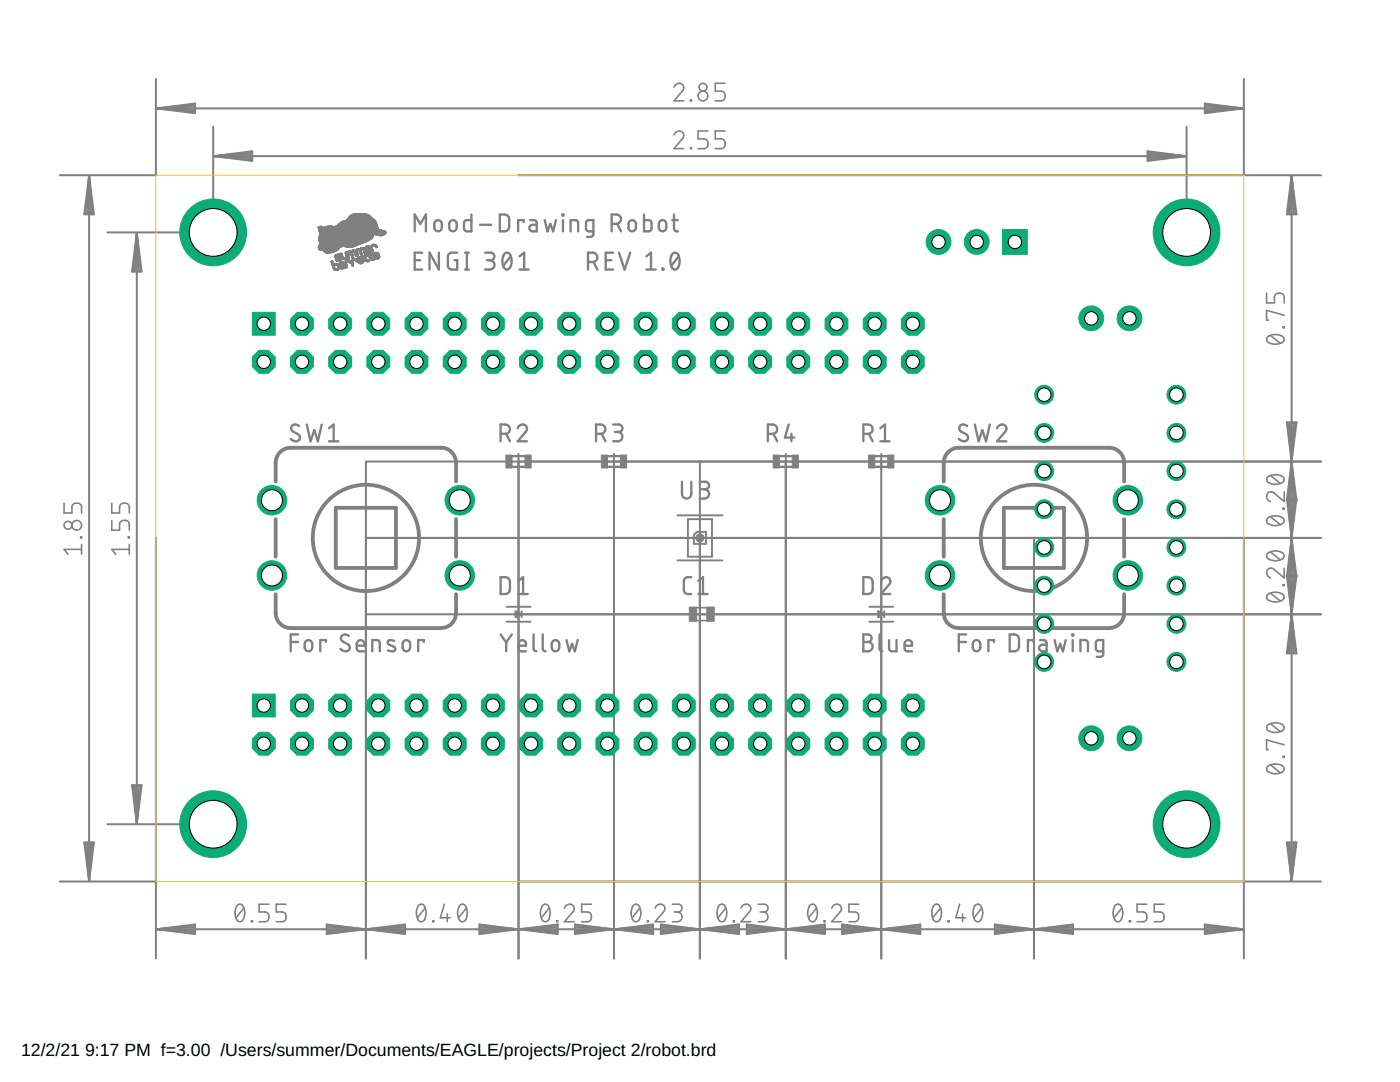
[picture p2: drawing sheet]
<svg xmlns="http://www.w3.org/2000/svg" width="279mm" height="216mm" viewBox="0 0 279 216" stroke-linecap="round" stroke-linejoin="round" font-family="sans-serif">
<defs><g id="words">
<g font-size="3.5">
<text x="4.2" y="210.7">12/2/21</text>
<text x="17" y="210.7">9:17 PM f=3.00 /Users/summer/Documents/EAGLE/projects/Project 2/robot.brd</text>
</g>
</g></defs>
<g fill="none" stroke="#808080" stroke-width=".76">
<path d="M55 96.1v-3.8a3 3 0 0 1 3-3h30a3 3 0 0 1 3 3v3.8M188.3 96.1v-3.8a3 3 0 0 1 3-3h30a3 3 0 0 1 3 3v3.8M55 118.6v3.7a3 3 0 0 0 3 3h30a3 3 0 0 0 3-3v-3.7M55 103.6v7.5M67 101.3h12v12h-12zM91 103.6v7.5M188.3 118.6v3.7a3 3 0 0 0 3 3h30a3 3 0 0 0 3-3v-3.7M188.3 103.6v7.5M200.3 101.3h12v12h-12zM224.3 103.6v7.5"/>
<circle cx="73" cy="107.3" r="10.6"/>
<circle cx="206.4" cy="107.3" r="10.6"/>
</g>
<g fill="none" stroke="#808080" stroke-width=".38">
<path d="M103.5 90.6v3M122.5 90.6v3M156.8 90.6v3M175.9 90.6v3M135.2 111.8h9M135.2 102.8h9M137.3 103.6h4.8v7.5h-4.8zM138.5 106.7l.6-.6h1.8v2.4h-2.4zM101.1 121.1h4.8M101.1 124.1h4.8M102.9 122l1.2 .6-1.2 .6zM102.9 122.8h.7"/>
<path d="M102.9 122.5h1M102.9 122.1h.3M104.1 122v1.2M173.5 121.1h4.8M173.5 124.1h4.8M175.3 122.8h.7M175.3 122.5h1M175.3 122.1h.3M175.3 122l1.2 .6-1.2 .6zM176.5 122v1.2"/>
</g>
<path d="M139.1 106.8a.81 .81 0 0 1 1.3 .1 .81 .81 0 0 1-.5 1.2 .81 .81 0 0 1-1-.8h.4a.43 .43 0 0 1 .6-.3 .43 .43 0 0 1 .1 .7 .43 .43 0 0 1-.7-.2v-.2h-.4z" fill-rule="evenodd" fill="#808080" stroke="#808080" stroke-width=".2"/>
<g fill="#808080" stroke="#808080" stroke-width=".2">
<path d="M67 54h.2z"/>
<path d="M66.9 53.9l.4 .1z"/>
<path d="M66.8 53.9l.6 .1z"/>
<path d="M66.8 53.9h.6z"/>
<path d="M66.7 53.8l.8 .1z"/>
<path d="M66.7 53.8h.8z"/>
<path d="M66.6 53.8h1z"/>
<path d="M66.6 53.7l1 .1z"/>
<path d="M66.6 53.7h1z"/>
<path d="M66.5 53.7h1.1z"/>
<path d="M66.5 53.6l1.1 .1z"/>
<path d="M68.2 53.6l.1 .1z"/>
<path d="M66.5 53.6l.6 .1z"/>
<path d="M67.1 53.6l.5 .1z"/>
<path d="M68.1 53.6l.3 .1z"/>
<path d="M66.5 53.6h.5z"/>
<path d="M67.2 53.6h.5z"/>
<path d="M68 53.6h.5z"/>
<path d="M66.5 53.6h.4z"/>
<path d="M67.3 53.6h.4z"/>
<path d="M67.9 53.6h.7z"/>
<path d="M66.5 53.5l.4 .1z"/>
<path d="M67.3 53.5l.4 .1z"/>
<path d="M67.8 53.5l.9 .1z"/>
<path d="M66.4 53.5l.5 .1z"/>
<path d="M67.4 53.5l.3 .1z"/>
<path d="M66.5 53.5h.3z"/>
<path d="M67.4 53.5h.3z"/>
<path d="M67.8 53.5h1z"/>
<path d="M66.4 53.4l.4 .1z"/>
<path d="M67.4 53.4l.3 .1z"/>
<path d="M67.8 53.4l1 .1z"/>
<path d="M68.8 53.4l.2 .1z"/>
<path d="M67.8 53.4l1.2 .1z"/>
<path d="M66.4 53.4h.4z"/>
<path d="M67.4 53.4h1.6z"/>
<path d="M67.4 53.4h1.9z"/>
<path d="M66.4 53.3l.4 .1z"/>
<path d="M67.4 53.3l1.9 .1z"/>
<path d="M66.4 53.3h.4z"/>
<path d="M67.4 53.3h1.9z"/>
<path d="M67.4 53.3h.7z"/>
<path d="M68.4 53.3h.9z"/>
<path d="M68.5 53.3h.8z"/>
<path d="M66.4 53.2l.4 .1z"/>
<path d="M67.4 53.2l.7 .1z"/>
<path d="M68.5 53.2l.8 .1z"/>
<path d="M66.4 53.2l.3 .1z"/>
<path d="M68.6 53.2l.7 .1z"/>
<path d="M66.4 53.2h.3z"/>
<path d="M67.4 53.2h.7z"/>
<path d="M68.6 53.2h.7z"/>
<path d="M66.4 53.1l.3 .1z"/>
<path d="M67.4 53.1l.7 .1z"/>
<path d="M68.6 53.1l.7 .1z"/>
<path d="M66.3 53.1h.5z"/>
<path d="M67.4 53.1h.7z"/>
<path d="M68.6 53.1h.7z"/>
<path d="M68.7 53.1h.6z"/>
<path d="M66.3 53l.5 .1z"/>
<path d="M67.4 53l.8 .1z"/>
<path d="M68.7 53l.6 .1z"/>
<path d="M70.3 53l.2 .1z"/>
<path d="M66.3 53h.5z"/>
<path d="M67.3 53h1z"/>
<path d="M68.6 53h.7z"/>
<path d="M70.3 53h.2z"/>
<path d="M70.2 53h.3z"/>
<path d="M67.3 53h2z"/>
<path d="M66.3 52.9l.6 .1z"/>
<path d="M67.2 52.9l2.1 .1z"/>
<path d="M70.2 52.9l.3 .1z"/>
<path d="M66.3 52.9h.7z"/>
<path d="M67.2 52.9h2z"/>
<path d="M70.2 52.9h.3z"/>
<path d="M66.3 52.9h2.9z"/>
<path d="M66.3 52.8l2.9 .1z"/>
<path d="M70.2 52.8l.3 .1z"/>
<path d="M66.3 52.8h2.9z"/>
<path d="M70.2 52.8h.3z"/>
<path d="M70.1 52.8h.4z"/>
<path d="M66.3 52.7l1.3 .1z"/>
<path d="M67.6 52.7l.4 .1z"/>
<path d="M68 52.7l1.2 .1z"/>
<path d="M70.1 52.7l.4 .1z"/>
<path d="M66.3 52.7l1.2 .1z"/>
<path d="M66.2 52.7h.4z"/>
<path d="M66.6 52.7h.9z"/>
<path d="M67.6 52.7h.4z"/>
<path d="M68.1 52.7h1.1z"/>
<path d="M70.2 52.7h.3z"/>
<path d="M70.1 52.7h.4z"/>
<path d="M66.7 52.7h.8z"/>
<path d="M68.2 52.7h1z"/>
<path d="M66.2 52.6l.4 .1z"/>
<path d="M66.7 52.6l.7 .1z"/>
<path d="M67.6 52.6l.4 .1z"/>
<path d="M68.3 52.6l.9 .1z"/>
<path d="M70.1 52.6l.4 .1z"/>
<path d="M67.6 52.6l.5 .1z"/>
<path d="M68.5 52.6l.7 .1z"/>
<path d="M71.9 52.6l.2 .1z"/>
<path d="M66.2 52.6h.4z"/>
<path d="M66.8 52.6h.5z"/>
<path d="M67.6 52.6h.5z"/>
<path d="M68.5 52.6h.7z"/>
<path d="M70.1 52.6h.4z"/>
<path d="M71.8 52.6h.4z"/>
<path d="M66.2 52.6h.3z"/>
<path d="M67.7 52.6h.4z"/>
<path d="M68.4 52.6h.8z"/>
<path d="M71.7 52.6h.5z"/>
<path d="M66.2 52.5l.3 .1z"/>
<path d="M66.9 52.5l.3 .1z"/>
<path d="M67.7 52.5l.5 .1z"/>
<path d="M68.3 52.5l.9 .1z"/>
<path d="M69.9 52.5l.2 .1z"/>
<path d="M70.1 52.5l.3 .1z"/>
<path d="M71.6 52.5l.7 .1z"/>
<path d="M67.7 52.5l1.5 .1z"/>
<path d="M69.9 52.5l.6 .1z"/>
<path d="M66.2 52.5h.3z"/>
<path d="M67.7 52.5h1.5z"/>
<path d="M69.8 52.5h.7z"/>
<path d="M71.6 52.5h.7z"/>
<path d="M66.1 52.5h.4z"/>
<path d="M71.5 52.5h.9z"/>
<path d="M67.7 52.5h1.1z"/>
<path d="M68.8 52.5h.4z"/>
<path d="M69.8 52.5h.6z"/>
<path d="M66.1 52.4l.4 .1z"/>
<path d="M67.8 52.4l1 .1z"/>
<path d="M68.8 52.4l.4 .1z"/>
<path d="M69.8 52.4l.6 .1z"/>
<path d="M71.5 52.4l1 .1z"/>
<path d="M66.2 52.4l.3 .1z"/>
<path d="M66.1 52.4h.4z"/>
<path d="M67.8 52.4h.9z"/>
<path d="M68.9 52.4h.3z"/>
<path d="M69.8 52.4h.6z"/>
<path d="M71.4 52.4h1.1z"/>
<path d="M66.1 52.3l.4 .1z"/>
<path d="M67.8 52.3l.9 .1z"/>
<path d="M68.9 52.3l.3 .1z"/>
<path d="M69.7 52.3l.7 .1z"/>
<path d="M71.4 52.3l1.1 .1z"/>
<path d="M66.1 52.3h.4z"/>
<path d="M67.9 52.3h.7z"/>
<path d="M68.9 52.3h.3z"/>
<path d="M69.7 52.3h.7z"/>
<path d="M71.4 52.3h1.1z"/>
<path d="M68.9 52.3h.4z"/>
<path d="M71.4 52.3h1.2z"/>
<path d="M71.4 52.3h.5z"/>
<path d="M72 52.3h.6z"/>
<path d="M66.1 52.2l.3 .1z"/>
<path d="M68 52.2l.5 .1z"/>
<path d="M68.9 52.2l.4 .1z"/>
<path d="M69.7 52.2l.7 .1z"/>
<path d="M71.4 52.2l.5 .1z"/>
<path d="M72.1 52.2l.5 .1z"/>
<path d="M66.1 52.2l.4 .1z"/>
<path d="M68.1 52.2l.4 .1z"/>
<path d="M68.9 52.2l.5 .1z"/>
<path d="M69.6 52.2l.8 .1z"/>
<path d="M71.3 52.2l.5 .1z"/>
<path d="M72.2 52.2l.4 .1z"/>
<path d="M66.1 52.2h.4z"/>
<path d="M68.2 52.2h.2z"/>
<path d="M68.9 52.2h.5z"/>
<path d="M69.5 52.2h.9z"/>
<path d="M71.1 52.2h.2z"/>
<path d="M71.3 52.2h.5z"/>
<path d="M72.2 52.2h.4z"/>
<path d="M73.2 52.2h.4z"/>
<path d="M68.9 52.2h1.5z"/>
<path d="M71.1 52.2h.6z"/>
<path d="M66.1 52.2h.3z"/>
<path d="M71 52.2h.7z"/>
<path d="M73.1 52.2h.5z"/>
<path d="M66.1 52.1l.3 .1z"/>
<path d="M67.4 52.1l.2 .1z"/>
<path d="M68.9 52.1l1.5 .1z"/>
<path d="M71.1 52.1l.6 .1z"/>
<path d="M72.2 52.1l.4 .1z"/>
<path d="M73.1 52.1l.6 .1z"/>
<path d="M67.3 52.1l.4 .1z"/>
<path d="M69 52.1l1 .1z"/>
<path d="M70 52.1l.4 .1z"/>
<path d="M71 52.1l.7 .1z"/>
<path d="M72.3 52.1l.3 .1z"/>
<path d="M73 52.1l.7 .1z"/>
<path d="M66.1 52.1h.3z"/>
<path d="M67.2 52.1h.6z"/>
<path d="M69 52.1h1z"/>
<path d="M70 52.1h.4z"/>
<path d="M71 52.1h.7z"/>
<path d="M72.3 52.1h.3z"/>
<path d="M73 52.1h.7z"/>
<path d="M67.1 52.1h.7z"/>
<path d="M70.1 52.1h.3z"/>
<path d="M71 52.1h.6z"/>
<path d="M72.3 52.1h.4z"/>
<path d="M66.1 52l.3 .1z"/>
<path d="M67.1 52l.8 .1z"/>
<path d="M69 52l1 .1z"/>
<path d="M70.1 52l.3 .1z"/>
<path d="M71 52l.7 .1z"/>
<path d="M72.3 52l.4 .1z"/>
<path d="M73 52l.7 .1z"/>
<path d="M66.2 52h.1z"/>
<path d="M67.1 52h.8z"/>
<path d="M69 52h.9z"/>
<path d="M70.1 52h.3z"/>
<path d="M71 52h.8z"/>
<path d="M72.3 52h.3z"/>
<path d="M72.9 52h.8z"/>
<path d="M69.1 52h.8z"/>
<path d="M71 52h.9z"/>
<path d="M67 52h1z"/>
<path d="M70.1 52h.4z"/>
<path d="M71 52h1z"/>
<path d="M67 51.9l1 .1z"/>
<path d="M69.2 51.9l.6 .1z"/>
<path d="M70.1 51.9l.4 .1z"/>
<path d="M70.9 51.9l1.1 .1z"/>
<path d="M72.3 51.9l.3 .1z"/>
<path d="M72.9 51.9l.8 .1z"/>
<path d="M74.3 51.9l.2 .1z"/>
<path d="M70.9 51.9l1.2 .1z"/>
<path d="M74.2 51.9l.4 .1z"/>
<path d="M67 51.9h1.1z"/>
<path d="M69.2 51.9h.5z"/>
<path d="M70.1 51.9h.4z"/>
<path d="M70.9 51.9h1.3z"/>
<path d="M72.4 51.9h.2z"/>
<path d="M72.8 51.9h.8z"/>
<path d="M74.1 51.9h.5z"/>
<path d="M69.3 51.9h.4z"/>
<path d="M70.1 51.9h.5z"/>
<path d="M70.8 51.9h1.5z"/>
<path d="M72.4 51.9h.1z"/>
<path d="M66.9 51.9h1.2z"/>
<path d="M69.4 51.9h.2z"/>
<path d="M70.1 51.9h2.3z"/>
<path d="M72.8 51.9h.5z"/>
<path d="M74 51.9h.6z"/>
<path d="M66.9 51.8l1.2 .1z"/>
<path d="M70.1 51.8l2.4 .1z"/>
<path d="M72.8 51.8l.5 .1z"/>
<path d="M74 51.8l.7 .1z"/>
<path d="M66.9 51.8l1.3 .1z"/>
<path d="M70.2 51.8l2.3 .1z"/>
<path d="M72.8 51.8l.4 .1z"/>
<path d="M66.9 51.8h.5z"/>
<path d="M67.5 51.8h.7z"/>
<path d="M68.7 51.8h.1z"/>
<path d="M70.2 51.8h2.3z"/>
<path d="M72.8 51.8h.4z"/>
<path d="M74 51.8h.7z"/>
<path d="M66.9 51.8h.4z"/>
<path d="M67.6 51.8h.6z"/>
<path d="M68.6 51.8h.3z"/>
<path d="M70.2 51.8h1z"/>
<path d="M71.3 51.8h1.2z"/>
<path d="M72.7 51.8h.5z"/>
<path d="M73.9 51.8h.8z"/>
<path d="M66.9 51.7l.4 .1z"/>
<path d="M67.7 51.7l.5 .1z"/>
<path d="M68.5 51.7l.5 .1z"/>
<path d="M70.2 51.7l1 .1z"/>
<path d="M71.2 51.7l1.4 .1z"/>
<path d="M72.8 51.7l.4 .1z"/>
<path d="M73.9 51.7l.8 .1z"/>
<path d="M75 51.7l.2 .1z"/>
<path d="M67 51.7l.2 .1z"/>
<path d="M71.3 51.7l1.3 .1z"/>
<path d="M72.7 51.7l.4 .1z"/>
<path d="M74.9 51.7l.4 .1z"/>
<path d="M67 51.7h.2z"/>
<path d="M67.8 51.7h.4z"/>
<path d="M68.4 51.7h.7z"/>
<path d="M70.2 51.7h1z"/>
<path d="M71.3 51.7h1.3z"/>
<path d="M72.7 51.7h.4z"/>
<path d="M73.9 51.7h.8z"/>
<path d="M74.9 51.7h.5z"/>
<path d="M70.3 51.7h.8z"/>
<path d="M71.3 51.7h.3z"/>
<path d="M71.7 51.7h.8z"/>
<path d="M74.8 51.7h.6z"/>
<path d="M67 51.6l.2 .1z"/>
<path d="M67.8 51.6l.4 .1z"/>
<path d="M68.3 51.6l.9 .1z"/>
<path d="M70.3 51.6l.8 .1z"/>
<path d="M71.3 51.6l.4 .1z"/>
<path d="M71.8 51.6l.8 .1z"/>
<path d="M72.7 51.6l.4 .1z"/>
<path d="M73.8 51.6l.8 .1z"/>
<path d="M74.8 51.6l.7 .1z"/>
<path d="M67.9 51.6l.3 .1z"/>
<path d="M71.9 51.6l.7 .1z"/>
<path d="M74.7 51.6l.8 .1z"/>
<path d="M67.9 51.6h.3z"/>
<path d="M68.3 51.6h.9z"/>
<path d="M70.4 51.6h.6z"/>
<path d="M71.3 51.6h.4z"/>
<path d="M72 51.6h.5z"/>
<path d="M72.7 51.6h.4z"/>
<path d="M73.8 51.6h.5z"/>
<path d="M74.4 51.6h.2z"/>
<path d="M74.7 51.6h.8z"/>
<path d="M72.1 51.6h.4z"/>
<path d="M73.8 51.6h.4z"/>
<path d="M67.9 51.6h1.3z"/>
<path d="M69.5 51.6h.2z"/>
<path d="M70.5 51.6h.4z"/>
<path d="M71.3 51.6h.5z"/>
<path d="M74.6 51.6h1z"/>
<path d="M67.9 51.5l1.4 .1z"/>
<path d="M69.5 51.5l.2 .1z"/>
<path d="M70.5 51.5l.4 .1z"/>
<path d="M71.4 51.5l.4 .1z"/>
<path d="M72 51.5l.5 .1z"/>
<path d="M72.7 51.5l.4 .1z"/>
<path d="M73.7 51.5l.5 .1z"/>
<path d="M74.6 51.5l1 .1z"/>
<path d="M67.1 51.5l.3 .1z"/>
<path d="M71.4 51.5l1.1 .1z"/>
<path d="M67 51.5h.5z"/>
<path d="M67.8 51.5h1.5z"/>
<path d="M69.4 51.5h.3z"/>
<path d="M71.4 51.5h1.1z"/>
<path d="M72.7 51.5h.3z"/>
<path d="M73.7 51.5h.4z"/>
<path d="M74.6 51.5h1z"/>
<path d="M67 51.5h.6z"/>
<path d="M74.6 51.5h1.1z"/>
<path d="M66.9 51.4l2.4 .1z"/>
<path d="M69.4 51.4l.4 .1z"/>
<path d="M71.4 51.4l1.1 .1z"/>
<path d="M72.7 51.4l.3 .1z"/>
<path d="M73.7 51.4l.4 .1z"/>
<path d="M74.5 51.4l1.2 .1z"/>
<path d="M66.9 51.4l1.7 .1z"/>
<path d="M68.9 51.4l.4 .1z"/>
<path d="M71.4 51.4l1 .1z"/>
<path d="M66.8 51.4h1.8z"/>
<path d="M68.9 51.4h.4z"/>
<path d="M69.4 51.4h.4z"/>
<path d="M71.4 51.4h1z"/>
<path d="M72.6 51.4h.4z"/>
<path d="M73.7 51.4h.4z"/>
<path d="M74.5 51.4h1.2z"/>
<path d="M68.9 51.4h.5z"/>
<path d="M71.5 51.4h.9z"/>
<path d="M74.5 51.4h.5z"/>
<path d="M75.3 51.4h.4z"/>
<path d="M66.8 51.4h1.7z"/>
<path d="M69 51.4h.4z"/>
<path d="M70.3 51.4h.1z"/>
<path d="M73.7 51.4h.3z"/>
<path d="M66.8 51.3l1.7 .1z"/>
<path d="M69 51.3l.4 .1z"/>
<path d="M69.4 51.3l.4 .1z"/>
<path d="M70.3 51.3l.2 .1z"/>
<path d="M71.5 51.3l.8 .1z"/>
<path d="M72.6 51.3l.4 .1z"/>
<path d="M73.7 51.3l.3 .1z"/>
<path d="M74.5 51.3l.4 .1z"/>
<path d="M75.3 51.3l.5 .1z"/>
<path d="M69.4 51.3l.3 .1z"/>
<path d="M70.2 51.3l.3 .1z"/>
<path d="M72.4 51.3l.6 .1z"/>
<path d="M66.8 51.3h1.7z"/>
<path d="M69 51.3h.7z"/>
<path d="M70.2 51.3h.3z"/>
<path d="M71.6 51.3h.7z"/>
<path d="M72.4 51.3h.6z"/>
<path d="M73.7 51.3h.3z"/>
<path d="M74.4 51.3h.5z"/>
<path d="M75.4 51.3h.4z"/>
<path d="M66.8 51.3h1.6z"/>
<path d="M71.6 51.3h.6z"/>
<path d="M73.6 51.3h.4z"/>
<path d="M74.5 51.3h.3z"/>
<path d="M66.8 51.2l1.6 .1z"/>
<path d="M69 51.2l.7 .1z"/>
<path d="M70.2 51.2l.3 .1z"/>
<path d="M71.6 51.2l.6 .1z"/>
<path d="M72.3 51.2l.7 .1z"/>
<path d="M73.6 51.2l.4 .1z"/>
<path d="M74.4 51.2l.4 .1z"/>
<path d="M75.4 51.2l.4 .1z"/>
<path d="M71.7 51.2l.4 .1z"/>
<path d="M66.8 51.2h1.2z"/>
<path d="M68.1 51.2h.3z"/>
<path d="M69 51.2h.7z"/>
<path d="M70.2 51.2h.3z"/>
<path d="M71.8 51.2h.3z"/>
<path d="M72.3 51.2h.8z"/>
<path d="M73.7 51.2h.3z"/>
<path d="M74.4 51.2h.4z"/>
<path d="M75.4 51.2h.4z"/>
<path d="M66.8 51.2h.4z"/>
<path d="M67.3 51.2h.7z"/>
<path d="M70.1 51.2h.4z"/>
<path d="M72.3 51.2h.9z"/>
<path d="M73.6 51.2h.4z"/>
<path d="M66.8 51.1l.4 .1z"/>
<path d="M67.4 51.1l.5 .1z"/>
<path d="M68.1 51.1l.3 .1z"/>
<path d="M69.1 51.1l.6 .1z"/>
<path d="M70.1 51.1l.4 .1z"/>
<path d="M71 51.1l.2 .1z"/>
<path d="M72.3 51.1l.9 .1z"/>
<path d="M73.6 51.1l.4 .1z"/>
<path d="M74.4 51.1l.5 .1z"/>
<path d="M75.4 51.1l.4 .1z"/>
<path d="M67.5 51.1l.3 .1z"/>
<path d="M68 51.1l.4 .1z"/>
<path d="M70.2 51.1l.3 .1z"/>
<path d="M72.3 51.1l1 .1z"/>
<path d="M74.4 51.1l.6 .1z"/>
<path d="M75.5 51.1l.3 .1z"/>
<path d="M66.8 51.1h.4z"/>
<path d="M68 51.1h.4z"/>
<path d="M69.1 51.1h.6z"/>
<path d="M70.2 51.1h.3z"/>
<path d="M71 51.1h.2z"/>
<path d="M72.3 51.1h1z"/>
<path d="M73.6 51.1h.4z"/>
<path d="M74.4 51.1h.7z"/>
<path d="M75.5 51.1h.3z"/>
<path d="M66.8 51.1h.5z"/>
<path d="M70.1 51.1h.4z"/>
<path d="M71.3 51.1h.1z"/>
<path d="M72.4 51.1h1z"/>
<path d="M74.4 51.1h.8z"/>
<path d="M66.8 51.1h.6z"/>
<path d="M67.8 51.1h.2z"/>
<path d="M69 51.1h.7z"/>
<path d="M71 51.1h.4z"/>
<path d="M73.4 51.1h.2z"/>
<path d="M66.8 51l.6 .1z"/>
<path d="M67.8 51l.6 .1z"/>
<path d="M69 51l.7 .1z"/>
<path d="M70.1 51l.4 .1z"/>
<path d="M71 51l.5 .1z"/>
<path d="M72.4 51l1.6 .1z"/>
<path d="M74.4 51l1 .1z"/>
<path d="M75.5 51l.2 .1z"/>
<path d="M66.8 51l.7 .1z"/>
<path d="M67.7 51l.7 .1z"/>
<path d="M70.9 51l.6 .1z"/>
<path d="M75.6 51l.1 .1z"/>
<path d="M66.8 51h1.6z"/>
<path d="M69 51h.7z"/>
<path d="M70.1 51h.4z"/>
<path d="M71 51h.5z"/>
<path d="M72.5 51h1.5z"/>
<path d="M74.4 51h1.1z"/>
<path d="M66.9 51h1.4z"/>
<path d="M70.9 51h.6z"/>
<path d="M72.6 51h1.4z"/>
<path d="M74.4 51h1.2z"/>
<path d="M66.9 50.9l1.5 .1z"/>
<path d="M69 50.9l.7 .1z"/>
<path d="M70.1 50.9l.3 .1z"/>
<path d="M70.9 50.9l.6 .1z"/>
<path d="M72.7 50.9l1.3 .1z"/>
<path d="M74.4 50.9l1.2 .1z"/>
<path d="M66.9 50.9l1.4 .1z"/>
<path d="M70.1 50.9l.4 .1z"/>
<path d="M72.7 50.9l1.4 .1z"/>
<path d="M74.4 50.9l1.3 .1z"/>
<path d="M66.9 50.9h1.4z"/>
<path d="M69 50.9h.6z"/>
<path d="M70.1 50.9h.4z"/>
<path d="M70.9 50.9h.6z"/>
<path d="M72.9 50.9h1.2z"/>
<path d="M74.4 50.9h1.3z"/>
<path d="M67 50.9h1.3z"/>
<path d="M70.1 50.9h.3z"/>
<path d="M72.9 50.9h1.3z"/>
<path d="M67 50.8l1.3 .1z"/>
<path d="M69 50.8l.6 .1z"/>
<path d="M70.1 50.8l.3 .1z"/>
<path d="M70.9 50.8l.6 .1z"/>
<path d="M72 50.8l.2 .1z"/>
<path d="M73 50.8l1.3 .1z"/>
<path d="M74.4 50.8l1.3 .1z"/>
<path d="M73.1 50.8l1.2 .1z"/>
<path d="M67.1 50.8h1.2z"/>
<path d="M69 50.8h.6z"/>
<path d="M70.1 50.8h.3z"/>
<path d="M70.9 50.8h.6z"/>
<path d="M72 50.8h.2z"/>
<path d="M73.2 50.8h.1z"/>
<path d="M73.3 50.8h1z"/>
<path d="M74.4 50.8h.4z"/>
<path d="M74.9 50.8h.8z"/>
<path d="M71.9 50.8h.4z"/>
<path d="M73.3 50.8h1.1z"/>
<path d="M75 50.8h.7z"/>
<path d="M67.2 50.8h1.1z"/>
<path d="M70 50.8h.4z"/>
<path d="M73.4 50.8h1z"/>
<path d="M74.5 50.8h.3z"/>
<path d="M67.2 50.7l1.1 .1z"/>
<path d="M69 50.7l.6 .1z"/>
<path d="M70 50.7l.4 .1z"/>
<path d="M70.9 50.7l.6 .1z"/>
<path d="M71.9 50.7l.4 .1z"/>
<path d="M73.4 50.7l1 .1z"/>
<path d="M74.5 50.7l.3 .1z"/>
<path d="M75.1 50.7l.6 .1z"/>
<path d="M67.3 50.7l.6 .1z"/>
<path d="M67.9 50.7l.4 .1z"/>
<path d="M70.8 50.7l.7 .1z"/>
<path d="M73.5 50.7l.9 .1z"/>
<path d="M74.5 50.7l.4 .1z"/>
<path d="M75.2 50.7l.5 .1z"/>
<path d="M67.4 50.7h.4z"/>
<path d="M67.9 50.7h.4z"/>
<path d="M69 50.7h.6z"/>
<path d="M70 50.7h.4z"/>
<path d="M70.8 50.7h.7z"/>
<path d="M71.9 50.7h.4z"/>
<path d="M73.6 50.7h.8z"/>
<path d="M74.5 50.7h.4z"/>
<path d="M75.2 50.7h.5z"/>
<path d="M67.5 50.7h.2z"/>
<path d="M68.9 50.7h.7z"/>
<path d="M73.7 50.7h.7z"/>
<path d="M74.5 50.7h.5z"/>
<path d="M70.8 50.7h.6z"/>
<path d="M72.8 50.7h.1z"/>
<path d="M74.5 50.7h1.1z"/>
<path d="M67.9 50.6l.4 .1z"/>
<path d="M68.9 50.6l.7 .1z"/>
<path d="M70 50.6l.4 .1z"/>
<path d="M70.8 50.6l.6 .1z"/>
<path d="M71.9 50.6l.4 .1z"/>
<path d="M72.7 50.6l.3 .1z"/>
<path d="M73.9 50.6l.5 .1z"/>
<path d="M74.5 50.6l1.1 .1z"/>
<path d="M67.9 50.6h.3z"/>
<path d="M68.9 50.6h.7z"/>
<path d="M70 50.6h.4z"/>
<path d="M70.8 50.6h.6z"/>
<path d="M71.9 50.6h.3z"/>
<path d="M72.7 50.6h.3z"/>
<path d="M73.9 50.6h.4z"/>
<path d="M74.5 50.6h1.1z"/>
<path d="M74 50.6h.3z"/>
<path d="M68 50.5l.2 .1z"/>
<path d="M68.9 50.5l.7 .1z"/>
<path d="M70 50.5l.4 .1z"/>
<path d="M70.8 50.5l.6 .1z"/>
<path d="M71.9 50.5l.3 .1z"/>
<path d="M72.7 50.5l.3 .1z"/>
<path d="M74.1 50.5l.2 .1z"/>
<path d="M74.6 50.5l1 .1z"/>
<path d="M68 50.5h.2z"/>
<path d="M68.9 50.5h.7z"/>
<path d="M70 50.5h.4z"/>
<path d="M70.8 50.5h.6z"/>
<path d="M71.9 50.5h.3z"/>
<path d="M72.7 50.5h.3z"/>
<path d="M74.6 50.5h1z"/>
<path d="M69.9 50.5h.5z"/>
<path d="M71.8 50.5h.4z"/>
<path d="M74.6 50.5h.9z"/>
<path d="M65.2 50.5h.5z"/>
<path d="M68.9 50.5h.4z"/>
<path d="M69.3 50.5h.4z"/>
<path d="M72.6 50.5h.4z"/>
<path d="M73.3 50.5h.3z"/>
<path d="M65.1 50.4l.7 .1z"/>
<path d="M68.9 50.4l.3 .1z"/>
<path d="M69.3 50.4l.4 .1z"/>
<path d="M69.9 50.4l.5 .1z"/>
<path d="M70.8 50.4l.6 .1z"/>
<path d="M71.9 50.4l.3 .1z"/>
<path d="M72.6 50.4l.4 .1z"/>
<path d="M73.2 50.4l.5 .1z"/>
<path d="M74.7 50.4l.8 .1z"/>
<path d="M65 50.4l1 .1z"/>
<path d="M69.8 50.4l.6 .1z"/>
<path d="M71.8 50.4l.4 .1z"/>
<path d="M73.2 50.4l.6 .1z"/>
<path d="M74.7 50.4l.7 .1z"/>
<path d="M65 50.4h1.1z"/>
<path d="M68.9 50.4h.4z"/>
<path d="M69.3 50.4h1.1z"/>
<path d="M70.7 50.4h.7z"/>
<path d="M71.8 50.4h.4z"/>
<path d="M72.6 50.4h.4z"/>
<path d="M73.1 50.4h.7z"/>
<path d="M74.8 50.4h.6z"/>
<path d="M64.9 50.4h1.3z"/>
<path d="M68.9 50.4h.3z"/>
<path d="M73.1 50.4h.8z"/>
<path d="M64.9 50.4h1.4z"/>
<path d="M74.8 50.4h.5z"/>
<path d="M64.8 50.3l1.6 .1z"/>
<path d="M68.9 50.3l.3 .1z"/>
<path d="M69.3 50.3l1.1 .1z"/>
<path d="M70.7 50.3l.7 .1z"/>
<path d="M71.8 50.3l.4 .1z"/>
<path d="M72.6 50.3l.4 .1z"/>
<path d="M73 50.3l.9 .1z"/>
<path d="M74.9 50.3l.3 .1z"/>
<path d="M64.8 50.3h1.7z"/>
<path d="M68.9 50.3h.3z"/>
<path d="M69.3 50.3h1.1z"/>
<path d="M70.7 50.3h.7z"/>
<path d="M71.8 50.3h.4z"/>
<path d="M72.6 50.3h1.3z"/>
<path d="M64.7 50.3h1.8z"/>
<path d="M69 50.3h.2z"/>
<path d="M69.4 50.3h1z"/>
<path d="M70.7 50.3h.6z"/>
<path d="M71.8 50.3h.3z"/>
<path d="M72.6 50.3h1.4z"/>
<path d="M64.7 50.2l1.9 .1z"/>
<path d="M69 50.2l.2 .1z"/>
<path d="M69.4 50.2l1 .1z"/>
<path d="M70.6 50.2l.8 .1z"/>
<path d="M71.8 50.2l.3 .1z"/>
<path d="M72.6 50.2l1.4 .1z"/>
<path d="M74.2 50.2l.2 .1z"/>
<path d="M64.7 50.2l2 .1z"/>
<path d="M70.6 50.2l.7 .1z"/>
<path d="M71.8 50.2l.4 .1z"/>
<path d="M64.7 50.2h2z"/>
<path d="M69.4 50.2h1.1z"/>
<path d="M70.6 50.2h.7z"/>
<path d="M71.8 50.2h.4z"/>
<path d="M72.6 50.2h1.4z"/>
<path d="M74.2 50.2h.2z"/>
<path d="M64.7 50.2h2.1z"/>
<path d="M69.4 50.2h1.9z"/>
<path d="M71.8 50.2h.3z"/>
<path d="M74.2 50.2h.3z"/>
<path d="M69.4 50.2h2z"/>
<path d="M72.6 50.2h1.5z"/>
<path d="M74.1 50.2h.4z"/>
<path d="M64.7 50.1l2.2 .1z"/>
<path d="M69.5 50.1l.5 .1z"/>
<path d="M70.1 50.1l1.3 .1z"/>
<path d="M71.8 50.1l.3 .1z"/>
<path d="M72.6 50.1l1.5 .1z"/>
<path d="M74.1 50.1l.4 .1z"/>
<path d="M64.6 50.1l2.3 .1z"/>
<path d="M71.7 50.1l.4 .1z"/>
<path d="M72.6 50.1l.8 .1z"/>
<path d="M73.6 50.1l.5 .1z"/>
<path d="M64.6 50.1h2.4z"/>
<path d="M69.6 50.1h.4z"/>
<path d="M70.1 50.1h.9z"/>
<path d="M71 50.1h.4z"/>
<path d="M71.7 50.1h.4z"/>
<path d="M72.6 50.1h.7z"/>
<path d="M73.6 50.1h.5z"/>
<path d="M74.1 50.1h.4z"/>
<path d="M69.6 50.1h.3z"/>
<path d="M70.1 50.1h.8z"/>
<path d="M73.7 50.1h.4z"/>
<path d="M64.7 50.1h2.4z"/>
<path d="M69.7 50.1h.1z"/>
<path d="M72.5 50.1h.8z"/>
<path d="M73.7 50.1h.8z"/>
<path d="M64.7 50l2.4 .1z"/>
<path d="M70.1 50l.8 .1z"/>
<path d="M71 50l.4 .1z"/>
<path d="M71.7 50l.4 .1z"/>
<path d="M72.5 50l.7 .1z"/>
<path d="M73.7 50l.7 .1z"/>
<path d="M64.7 50h2.5z"/>
<path d="M70.2 50h.7z"/>
<path d="M71 50h.4z"/>
<path d="M71.7 50h.4z"/>
<path d="M72.5 50h.7z"/>
<path d="M73.7 50h.7z"/>
<path d="M64.6 50h2.6z"/>
<path d="M70.2 50h.6z"/>
<path d="M71.6 50h.5z"/>
<path d="M73.7 50h.8z"/>
<path d="M64.3 50h2.9z"/>
<path d="M73.8 50h.6z"/>
<path d="M64.1 49.9l3.2 .1z"/>
<path d="M70.3 49.9l.5 .1z"/>
<path d="M71 49.9l.4 .1z"/>
<path d="M71.6 49.9l.5 .1z"/>
<path d="M72.5 49.9l.7 .1z"/>
<path d="M73.8 49.9l.6 .1z"/>
<path d="M64 49.9l3.3 .1z"/>
<path d="M71.1 49.9l.4 .1z"/>
<path d="M71.5 49.9l.6 .1z"/>
<path d="M63.9 49.9h3.4z"/>
<path d="M70.3 49.9h.4z"/>
<path d="M71 49.9h1.1z"/>
<path d="M72.5 49.9h.8z"/>
<path d="M73.8 49.9h.6z"/>
<path d="M63.9 49.9h3.5z"/>
<path d="M70.4 49.9h.2z"/>
<path d="M71.1 49.9h1z"/>
<path d="M63.8 49.8l3.6 .1z"/>
<path d="M71.1 49.8l1 .1z"/>
<path d="M72.5 49.8l.9 .1z"/>
<path d="M73.8 49.8l.6 .1z"/>
<path d="M72.5 49.8l1 .1z"/>
<path d="M63.8 49.8h3.6z"/>
<path d="M71.1 49.8h1.1z"/>
<path d="M72.4 49.8h1.2z"/>
<path d="M73.9 49.8h.5z"/>
<path d="M63.7 49.8h3.8z"/>
<path d="M71.1 49.8h1z"/>
<path d="M72.4 49.8h1.3z"/>
<path d="M72.4 49.8h1.4z"/>
<path d="M63.7 49.7l3.8 .1z"/>
<path d="M71.2 49.7l1 .1z"/>
<path d="M72.3 49.7l1.6 .1z"/>
<path d="M74 49.7l.4 .1z"/>
<path d="M63.6 49.7h3.9z"/>
<path d="M71.2 49.7h2.7z"/>
<path d="M74 49.7h.4z"/>
<path d="M63.6 49.7h4z"/>
<path d="M71.2 49.7h2.8z"/>
<path d="M71.2 49.7h.6z"/>
<path d="M71.8 49.7h2.6z"/>
<path d="M63.6 49.6l4 .1z"/>
<path d="M71.2 49.6l.6 .1z"/>
<path d="M71.8 49.6l.9 .1z"/>
<path d="M72.7 49.6l1.7 .1z"/>
<path d="M71.3 49.6l.4 .1z"/>
<path d="M72.8 49.6l1.5 .1z"/>
<path d="M63.6 49.6h4.1z"/>
<path d="M71.3 49.6h.4z"/>
<path d="M71.9 49.6h.8z"/>
<path d="M72.8 49.6h1.5z"/>
<path d="M63.5 49.6h4.2z"/>
<path d="M71.4 49.6h.2z"/>
<path d="M71.9 49.6h.7z"/>
<path d="M72.8 49.6h.4z"/>
<path d="M73.2 49.6h1.1z"/>
<path d="M63.5 49.5l4.2 .1z"/>
<path d="M71.9 49.5l.7 .1z"/>
<path d="M72.8 49.5l.4 .1z"/>
<path d="M73.3 49.5l1 .1z"/>
<path d="M73.4 49.5l.9 .1z"/>
<path d="M63.5 49.5h4.3z"/>
<path d="M71.9 49.5h.7z"/>
<path d="M72.8 49.5h.4z"/>
<path d="M73.4 49.5h.9z"/>
<path d="M72 49.5h.5z"/>
<path d="M73.6 49.5h.7z"/>
<path d="M63.5 49.4l4.3 .1z"/>
<path d="M72 49.4l.5 .1z"/>
<path d="M72.8 49.4l.4 .1z"/>
<path d="M73.6 49.4l.7 .1z"/>
<path d="M63.5 49.4h4.3z"/>
<path d="M72.1 49.4h.4z"/>
<path d="M72.8 49.4h.5z"/>
<path d="M73.5 49.4h.8z"/>
<path d="M75 49.4h.2z"/>
<path d="M63.5 49.4h4.4z"/>
<path d="M72.1 49.4h.3z"/>
<path d="M72.8 49.4h1.5z"/>
<path d="M63.5 49.3l4.4 .1z"/>
<path d="M69.6 49.3l.4 .1z"/>
<path d="M72.9 49.3l1.4 .1z"/>
<path d="M75 49.3l.2 .1z"/>
<path d="M69.4 49.3l.7 .1z"/>
<path d="M75 49.3l.3 .1z"/>
<path d="M63.6 49.3h4.4z"/>
<path d="M69.3 49.3h1z"/>
<path d="M72.9 49.3h1z"/>
<path d="M74 49.3h.3z"/>
<path d="M75 49.3h.3z"/>
<path d="M69.2 49.3h1.1z"/>
<path d="M74.9 49.3h.4z"/>
<path d="M63.6 49.3h4.5z"/>
<path d="M69.1 49.3h1.3z"/>
<path d="M63.6 49.2l4.5 .1z"/>
<path d="M69 49.2l1.5 .1z"/>
<path d="M73 49.2l.9 .1z"/>
<path d="M74 49.2l.3 .1z"/>
<path d="M74.9 49.2l.4 .1z"/>
<path d="M63.6 49.2l4.6 .1z"/>
<path d="M68.9 49.2l1.7 .1z"/>
<path d="M73 49.2l.8 .1z"/>
<path d="M74 49.2l.4 .1z"/>
<path d="M63.6 49.2h4.7z"/>
<path d="M68.8 49.2h1.8z"/>
<path d="M73 49.2h.8z"/>
<path d="M74 49.2h.4z"/>
<path d="M74.9 49.2h.4z"/>
<path d="M63.6 49.1l7.1 .1z"/>
<path d="M73 49.1l.8 .1z"/>
<path d="M74 49.1l.4 .1z"/>
<path d="M74.9 49.1l.3 .1z"/>
<path d="M73.1 49.1l.6 .1z"/>
<path d="M74.8 49.1l.5 .1z"/>
<path d="M63.6 49.1h7.2z"/>
<path d="M73.1 49.1h.6z"/>
<path d="M74 49.1h.4z"/>
<path d="M74.8 49.1h.4z"/>
<path d="M63.6 49.1h7.3z"/>
<path d="M73.2 49.1h.4z"/>
<path d="M74 49.1h.5z"/>
<path d="M74.7 49.1h.5z"/>
<path d="M63.6 49l7.4 .1z"/>
<path d="M74.1 49l1.1 .1z"/>
<path d="M63.7 49l7.3 .1z"/>
<path d="M63.7 49h7.4z"/>
<path d="M74.1 49h1.1z"/>
<path d="M63.7 49h7.5z"/>
<path d="M74.1 49h1z"/>
<path d="M63.7 48.9l7.6 .1z"/>
<path d="M74.1 48.9l1 .1z"/>
<path d="M74.2 48.9l.9 .1z"/>
<path d="M63.7 48.9h7.7z"/>
<path d="M74.2 48.9h.9z"/>
<path d="M63.7 48.9h7.8z"/>
<path d="M63.7 48.8l7.8 .1z"/>
<path d="M74.2 48.8l.8 .1z"/>
<path d="M63.7 48.8l7.9 .1z"/>
<path d="M74.3 48.8l.7 .1z"/>
<path d="M63.7 48.8h7.9z"/>
<path d="M74.3 48.8h.6z"/>
<path d="M63.8 48.8h7.9z"/>
<path d="M63.8 48.7l7.9 .1z"/>
<path d="M74.4 48.7l.4 .1z"/>
<path d="M63.8 48.7l8 .1z"/>
<path d="M74.5 48.7l.2 .1z"/>
<path d="M63.8 48.7h8z"/>
<path d="M63.8 48.7h8.1z"/>
<path d="M63.8 48.7h8.2z"/>
<path d="M63.8 48.6l8.2 .1z"/>
<path d="M63.8 48.6l8.3 .1z"/>
<path d="M63.8 48.6h8.4z"/>
<path d="M63.8 48.5l8.5 .1z"/>
<path d="M63.8 48.5h8.6z"/>
<path d="M63.8 48.5h8.7z"/>
<path d="M63.8 48.4l8.8 .1z"/>
<path d="M63.8 48.4h8.9z"/>
<path d="M63.8 48.3l9 .1z"/>
<path d="M63.8 48.3h9.1z"/>
<path d="M63.7 48.2l9.3 .1z"/>
<path d="M63.7 48.2h9.4z"/>
<path d="M63.7 48.2h9.5z"/>
<path d="M63.7 48.2h9.6z"/>
<path d="M63.7 48.1l9.6 .1z"/>
<path d="M63.7 48.1l9.7 .1z"/>
<path d="M63.7 48.1h9.7z"/>
<path d="M63.7 48l9.8 .1z"/>
<path d="M63.7 48h9.8z"/>
<path d="M63.7 48h9.9z"/>
<path d="M63.7 47.9l9.9 .1z"/>
<path d="M63.7 47.9h9.9z"/>
<path d="M63.7 47.9h10z"/>
<path d="M63.6 47.9h10.2z"/>
<path d="M63.7 47.8l10.1 .1z"/>
<path d="M63.7 47.8l10.2 .1z"/>
<path d="M63.7 47.8h10.2z"/>
<path d="M63.6 47.8h10.4z"/>
<path d="M63.6 47.7l10.4 .1z"/>
<path d="M63.6 47.7h10.4z"/>
<path d="M63.6 47.7h10.5z"/>
<path d="M63.6 47.6l10.5 .1z"/>
<path d="M63.6 47.6h10.5z"/>
<path d="M63.6 47.6h10.6z"/>
<path d="M63.6 47.5l10.6 .1z"/>
<path d="M63.6 47.5h10.7z"/>
<path d="M63.6 47.4l10.7 .1z"/>
<path d="M63.6 47.4h10.7z"/>
<path d="M63.7 47.3l10.6 .1z"/>
<path d="M63.7 47.3l10.7 .1z"/>
<path d="M63.7 47.3h10.7z"/>
<path d="M63.7 47.2l10.7 .1z"/>
<path d="M63.7 47.2h10.7z"/>
<path d="M63.7 47.1l10.8 .1z"/>
<path d="M63.7 47.1h10.8z"/>
<path d="M63.7 47l10.8 .1z"/>
<path d="M75.7 47l.5 .1z"/>
<path d="M63.8 47h10.7z"/>
<path d="M75.6 47h.7z"/>
<path d="M75.5 47h.8z"/>
<path d="M63.8 46.9l10.7 .1z"/>
<path d="M75.5 46.9l.9 .1z"/>
<path d="M63.8 46.9l10.8 .1z"/>
<path d="M75.4 46.9l1.1 .1z"/>
<path d="M63.8 46.9h10.8z"/>
<path d="M75.4 46.9h1.1z"/>
<path d="M75.1 46.9h1.5z"/>
<path d="M63.8 46.8l10.8 .1z"/>
<path d="M75 46.8l1.6 .1z"/>
<path d="M63.8 46.8h10.8z"/>
<path d="M74.9 46.8h1.8z"/>
<path d="M74.8 46.8h2z"/>
<path d="M74.7 46.8h2.1z"/>
<path d="M63.8 46.7l10.8 .1z"/>
<path d="M74.7 46.7l2.1 .1z"/>
<path d="M63.9 46.7h13z"/>
<path d="M63.9 46.6l13 .1z"/>
<path d="M63.9 46.6l13.1 .1z"/>
<path d="M63.9 46.6h13.1z"/>
<path d="M63.9 46.5l13.1 .1z"/>
<path d="M63.8 46.5h13.2z"/>
<path d="M63.8 46.4l13.2 .1z"/>
<path d="M63.8 46.4h13.2z"/>
<path d="M63.8 46.3l13.2 .1z"/>
<path d="M63.8 46.3h13.2z"/>
<path d="M63.8 46.2l13.2 .1z"/>
<path d="M63.7 46.2l13.3 .1z"/>
<path d="M63.7 46.2h13.3z"/>
<path d="M63.7 46.2h13.2z"/>
<path d="M63.7 46.1l13.2 .1z"/>
<path d="M63.7 46.1h13.2z"/>
<path d="M63.6 46.1h12.7z"/>
<path d="M76.3 46.1h.5z"/>
<path d="M63.7 46l12.6 .1z"/>
<path d="M76.4 46l.4 .1z"/>
<path d="M63.7 46h12.5z"/>
<path d="M76.4 46h.3z"/>
<path d="M63.6 46h12.7z"/>
<path d="M76.5 46h.2z"/>
<path d="M63.6 46h12.6z"/>
<path d="M63.6 45.9l12.6 .1z"/>
<path d="M63.6 45.9l12.1 .1z"/>
<path d="M75.7 45.9l.5 .1z"/>
<path d="M63.6 45.9h12z"/>
<path d="M75.7 45.9h.5z"/>
<path d="M75.8 45.9h.3z"/>
<path d="M63.6 45.8l12 .1z"/>
<path d="M75.8 45.8l.3 .1z"/>
<path d="M63.6 45.8h12z"/>
<path d="M63.6 45.7l12 .1z"/>
<path d="M63.6 45.7h11.9z"/>
<path d="M63.5 45.7h12z"/>
<path d="M63.5 45.6l12 .1z"/>
<path d="M63.5 45.6h12z"/>
<path d="M63.5 45.5l12 .1z"/>
<path d="M63.5 45.5h12z"/>
<path d="M63.5 45.5h11.9z"/>
<path d="M63.5 45.4l1.1 .1z"/>
<path d="M64.7 45.4l10.7 .1z"/>
<path d="M63.5 45.4h1.1z"/>
<path d="M64.7 45.4h10.7z"/>
<path d="M63.5 45.4h1z"/>
<path d="M63.5 45.3l1 .1z"/>
<path d="M64.8 45.3l10.6 .1z"/>
<path d="M63.5 45.3h.9z"/>
<path d="M64.9 45.3h10.5z"/>
<path d="M63.5 45.2l.8 .1z"/>
<path d="M65 45.2l10.4 .1z"/>
<path d="M63.6 45.2l.7 .1z"/>
<path d="M63.8 45.2h.5z"/>
<path d="M65.1 45.2h1.5z"/>
<path d="M66.8 45.2h8.5z"/>
<path d="M63.9 45.2h.3z"/>
<path d="M65.2 45.2h1.3z"/>
<path d="M66.9 45.2h8.4z"/>
<path d="M64 45.1l.2 .1z"/>
<path d="M65.3 45.1l1.1 .1z"/>
<path d="M66.9 45.1l8.4 .1z"/>
<path d="M65.4 45.1h.9z"/>
<path d="M67 45.1h8.3z"/>
<path d="M65.7 45.1h.4z"/>
<path d="M67.1 45.1h8.2z"/>
<path d="M67.1 45l8.2 .1z"/>
<path d="M67.2 45l8.1 .1z"/>
<path d="M67.2 45h8.1z"/>
<path d="M67.3 45h8z"/>
<path d="M67.3 44.9l8 .1z"/>
<path d="M67.4 44.9l7.8 .1z"/>
<path d="M67.4 44.9h7.9z"/>
<path d="M67.4 44.9h7.8z"/>
<path d="M67.5 44.8l7.7 .1z"/>
<path d="M67.5 44.8h7.7z"/>
<path d="M67.5 44.7l7.7 .1z"/>
<path d="M67.6 44.7l7.6 .1z"/>
<path d="M67.6 44.7h7.6z"/>
<path d="M67.7 44.6l7.5 .1z"/>
<path d="M67.8 44.6h7.4z"/>
<path d="M67.8 44.5l7.4 .1z"/>
<path d="M67.8 44.5l7.3 .1z"/>
<path d="M67.9 44.5h7.2z"/>
<path d="M67.9 44.4l7.2 .1z"/>
<path d="M67.9 44.4h7.2z"/>
<path d="M68 44.4h7.1z"/>
<path d="M68 44.3l7.1 .1z"/>
<path d="M68.1 44.3l7 .1z"/>
<path d="M68.1 44.3h6.9z"/>
<path d="M68.1 44.3h7z"/>
<path d="M68.2 44.2l6.8 .1z"/>
<path d="M68.2 44.2h6.8z"/>
<path d="M68.3 44.2h6.7z"/>
<path d="M68.4 44.1l6.6 .1z"/>
<path d="M68.5 44.1h6.4z"/>
<path d="M68.6 44.1h6.4z"/>
<path d="M68.7 44l6.2 .1z"/>
<path d="M68.8 44l6.1 .1z"/>
<path d="M68.9 44h6z"/>
<path d="M69 44h5.9z"/>
<path d="M69 43.9l5.8 .1z"/>
<path d="M69.1 43.9l5.7 .1z"/>
<path d="M69.1 43.9h5.7z"/>
<path d="M69.2 43.9h5.6z"/>
<path d="M69.2 43.9h5.5z"/>
<path d="M69.2 43.8l5.5 .1z"/>
<path d="M69.3 43.8h5.4z"/>
<path d="M69.3 43.8h5.3z"/>
<path d="M69.3 43.7l5.3 .1z"/>
<path d="M69.3 43.7h5.2z"/>
<path d="M69.4 43.7h5.1z"/>
<path d="M69.4 43.6l5.1 .1z"/>
<path d="M69.4 43.6l5 .1z"/>
<path d="M69.4 43.6h5z"/>
<path d="M69.4 43.6h4.9z"/>
<path d="M69.5 43.5l4.8 .1z"/>
<path d="M69.5 43.5h4.8z"/>
<path d="M69.5 43.5h4.7z"/>
<path d="M69.5 43.4l4.7 .1z"/>
<path d="M69.6 43.4h4.6z"/>
<path d="M69.6 43.3l4.5 .1z"/>
<path d="M69.6 43.3h4.5z"/>
<path d="M69.7 43.3h4.4z"/>
<path d="M69.6 43.3h4.4z"/>
<path d="M69.7 43.2l4.3 .1z"/>
<path d="M69.7 43.2h4.3z"/>
<path d="M69.7 43.2h4.2z"/>
<path d="M69.8 43.1l4.1 .1z"/>
<path d="M69.8 43.1h4.1z"/>
<path d="M69.8 43.1h4z"/>
<path d="M69.9 43l3.9 .1z"/>
<path d="M69.9 43h3.8z"/>
<path d="M70 43h3.7z"/>
<path d="M70 42.9l3.7 .1z"/>
<path d="M70 42.9l3.6 .1z"/>
<path d="M70.1 42.9h3.5z"/>
<path d="M70.1 42.8l3.4 .1z"/>
<path d="M70.2 42.8l3.3 .1z"/>
<path d="M70.2 42.8h3.2z"/>
<path d="M70.3 42.8h3.1z"/>
<path d="M70.4 42.8h2.9z"/>
<path d="M70.4 42.7l2.8 .1z"/>
<path d="M70.5 42.7l2.6 .1z"/>
<path d="M70.5 42.7h2.5z"/>
<path d="M70.6 42.7h2.4z"/>
<path d="M70.7 42.7h2.2z"/>
<path d="M70.9 42.6l1.8 .1z"/>
<path d="M71 42.6l.8 .1z"/>
<path d="M72.2 42.6l.3 .1z"/>
<path d="M158.1 90.8h1.2v2.6h-1.2z"/>
<path d="M154.3 90.8h1.2v2.6h-1.2z"/>
<path d="M123.8 90.8h1.3v2.6h-1.3z"/>
<path d="M120 90.8h1.2v2.6h-1.2z"/>
<path d="M137.6 121.1h1.4v2.9h-1.4z"/>
<path d="M141.1 121.1h1.4v2.9h-1.4z"/>
<path d="M177.2 90.8h1.2v2.6h-1.2z"/>
<path d="M173.4 90.8h1.2v2.6h-1.2z"/>
<path d="M104.8 90.8h1.2v2.6h-1.2z"/>
<path d="M101 90.8h1.2v2.6h-1.2z"/>
</g>
<g fill="none" stroke="#808080" stroke-width=".4">
<path d="M31.1 15.8v19.2h-19.2M248.2 15.8v19.2M17.8 35.2v140.5M17.8 35.2l.9 7.6h-1.9zM17.8 35.2l-.4 7.6M17.8 35.2l.4 7.6M17.8 35.2l-.8 7.6M17.8 35.2l.8 7.6M31.3 21.6h216.8M31.3 21.6l7.6-.9v1.9zM31.3 21.6l7.6 .4M31.3 21.6l7.6 .8"/>
<path d="M38.9 21.2l-7.6 .4M38.9 20.8l-7.6 .8M42.5 25.3v21.1h-21M42.7 31.2h193.9M42.7 31.2l7.6-1v1.9zM42.7 31.2l7.6 .3M42.7 31.2l7.6 .7M50.3 30.8l-7.6 .4M50.3 30.4l-7.6 .8M103.5 35h160.1M229 30.2l7.6 1-7.6 .9zM229 30.8l7.6 .4"/>
<path d="M229 30.4l7.6 .8M236.6 31.2l-7.6 .3M236.6 31.2l-7.6 .7M236.8 25.3v21.1M240.5 20.7l7.6 .9-7.6 1zM240.5 21.2l7.6 .4M240.5 20.8l7.6 .8M248.1 21.6l-7.6 .4M248.1 21.6l-7.6 .8M257.8 35.2l.9 7.6h-1.9zM257.8 35.2v56.7M257.8 35.2l-.4 7.6"/>
<path d="M257.8 35.2l.4 7.6M257.8 35.2l-.8 7.6M257.8 35.2l.8 7.6M27.3 46.6v117.7M27.3 46.6l1 7.6h-1.9zM27.3 46.6l-.4 7.6M27.3 46.6l.4 7.6M27.3 46.6l-.8 7.6M27.3 46.6l.8 7.6M103.5 92.1v99.2M122.5 92.1v99.2M139.7 92.1v99.2"/>
<path d="M156.8 92.1v99.2M175.9 92.1v99.2M256.8 84.3h1.9l-.9 7.6zM256.8 99.5h1.9l-.9 7.6zM257 84.3l.8 7.6M257 99.5l.8 7.6M257.4 84.3l.4 7.6M257.4 99.5l.4 7.6M257.8 92.3v14.8M257.8 92.3l.9 7.6h-1.9zM257.8 92.3l-.4 7.6M257.8 92.3l.4 7.6"/>
<path d="M257.8 92.3l-.8 7.6M257.8 92.3l.8 7.6M258.2 84.3l-.4 7.6M258.2 99.5l-.4 7.6M258.6 84.3l-.8 7.6M258.6 99.5l-.8 7.6M263.6 92.1h-190.6v99.2M31.1 107.3v84M73 107.3h190.6M206.4 107.3v84M248.2 107.3v84M256.8 114.8h1.9l-.9 7.6z"/>
<path d="M257 114.8l.8 7.6M257.4 114.8l.4 7.6M257.8 107.5v14.9M257.8 107.5l.9 7.6h-1.9zM257.8 107.5l-.4 7.6M257.8 107.5l.4 7.6M257.8 107.5l-.8 7.6M257.8 107.5l.8 7.6M258.2 114.8l-.4 7.6M258.6 114.8l-.8 7.6M73 122.6h190.6M257.8 122.8v52.9"/>
<path d="M257.8 122.8l.8 7.6M257.8 122.8l-.8 7.6M257.8 122.8l.9 7.6h-1.9zM257.8 122.8l-.4 7.6M257.8 122.8l.4 7.6M26.4 156.7h1.9l-1 7.6zM26.5 156.7l.8 7.6M26.9 156.7l.4 7.6M27.7 156.7l-.4 7.6M28.1 156.7l-.8 7.6M11.9 175.9h19.2M16.8 168.1h1.9l-.9 7.6z"/>
<path d="M17 168.1l.8 7.6M17.4 168.1l.4 7.6M18.2 168.1l-.4 7.6M18.6 168.1l-.8 7.6M21.5 164.5h21M103.5 175.9h160.1M256.8 168.1h1.9l-.9 7.6zM257 168.1l.8 7.6M257.4 168.1l.4 7.6M258.2 168.1l-.4 7.6M258.6 168.1l-.8 7.6M31.3 185.4l7.6-.9v1.9z"/>
<path d="M31.3 185.4h41.5M31.3 185.4l7.6 .4M31.3 185.4l7.6 .8M38.9 185l-7.6 .4M38.9 184.6l-7.6 .8M65.2 184.5l7.6 .9-7.6 1zM65.2 185l7.6 .4M65.2 184.6l7.6 .8M72.8 185.4l-7.6 .4M72.8 185.4l-7.6 .8M73.2 185.4h30.1M73.2 185.4l7.6 .4"/>
<path d="M73.2 185.4l7.6-.9v1.9zM73.2 185.4l7.6 .8M80.8 185l-7.6 .4M80.8 184.6l-7.6 .8M95.7 184.5l7.6 .9-7.6 1zM95.7 185l7.6 .4M95.7 184.6l7.6 .8M103.3 185.4l-7.6 .4M103.3 185.4l-7.6 .8M103.7 185.4h18.6M103.7 185.4l7.6-.9v1.9zM103.7 185.4l7.6 .4"/>
<path d="M103.7 185.4l7.6 .8M111.3 185l-7.6 .4M111.3 184.6l-7.6 .8M114.7 184.5l7.6 .9-7.6 1zM114.7 185l7.6 .4M114.7 184.6l7.6 .8M122.3 185.4l-7.6 .4M122.3 185.4l-7.6 .8M122.7 185.4h16.8M122.7 185.4l7.6-.9v1.9zM122.7 185.4l7.6 .4M122.7 185.4l7.6 .8"/>
<path d="M130.3 185l-7.6 .4M130.3 184.6l-7.6 .8M131.9 184.5l7.6 .9-7.6 1zM131.9 185l7.6 .4M131.9 184.6l7.6 .8M139.5 185.4l-7.6 .4M139.5 185.4l-7.6 .8M139.9 185.4h16.7M139.9 185.4l7.6-.9v1.9zM139.9 185.4l7.6 .4M139.9 185.4l7.6 .8M147.5 184.6l-7.6 .8"/>
<path d="M147.5 185l-7.6 .4M149 184.5l7.6 .9-7.6 1zM149 185l7.6 .4M149 184.6l7.6 .8M156.6 185.4l-7.6 .4M156.6 185.4l-7.6 .8M157 185.4h18.7M157 185.4l7.6-.9v1.9zM157 185.4l7.6 .4M157 185.4l7.6 .8M164.6 184.6l-7.6 .8M164.6 185l-7.6 .4"/>
<path d="M168.1 184.5l7.6 .9-7.6 1zM168.1 185l7.6 .4M168.1 184.6l7.6 .8M175.7 185.4l-7.6 .4M175.7 185.4l-7.6 .8M176.1 185.4h30M176.1 185.4l7.6 .4M176.1 185.4l7.6-.9v1.9zM176.1 185.4l7.6 .8M183.7 185l-7.6 .4M183.7 184.6l-7.6 .8M198.5 184.5l7.6 .9-7.6 1z"/>
<path d="M198.5 185l7.6 .4M198.5 184.6l7.6 .8M206.1 185.4l-7.6 .4M206.1 185.4l-7.6 .8M206.5 185.4h41.6M206.5 185.4l7.6-.9v1.9zM206.5 185.4l7.6 .4M206.5 185.4l7.6 .8M214.1 185l-7.6 .4M214.1 184.6l-7.6 .8M240.5 184.5l7.6 .9-7.6 1zM240.5 185l7.6 .4"/>
<path d="M240.5 184.6l7.6 .8M248.1 185.4l-7.6 .4M248.1 185.4l-7.6 .8"/>
</g>
<g fill="none" stroke="#808080" stroke-width=".32">
<path d="M134.5 17.4a.96 .96 0 0 1 1.4-.8 .96 .96 0 0 1 .3 1.6l-1.7 1.9h2M137.8 19.9h.2v.2h-.2zM144.7 16.6h-2v1.6h1.2a.99 .99 0 0 1 .8 1 .99 .99 0 0 1-.8 .9h-1.2M134.5 26.9a.96 .96 0 0 1 1.4-.7 .96 .96 0 0 1 .3 1.5l-1.7 2h2M137.8 29.5h.2v.2h-.2zM141.3 26.1h-2v1.6h1.2a.99 .99 0 0 1 .8 1 .99 .99 0 0 1-.8 1h-1.2M144.7 26.1h-2v1.6h1.2a.99 .99 0 0 1 .8 1 .99 .99 0 0 1-.8 1h-1.2M252.8 58.5v2h1.5v-1.2a.99 .99 0 0 1 1-.8 .99 .99 0 0 1 1 .8v1.2M252.9 67.3a2.66 2.66 0 0 1 3.2 0l.1 .6a2.31 2.31 0 0 1-3.4 0zM253.6 66.9l1.9 1.6M256.1 65.2h.2v.2h-.2zM256.3 62.9l-3.5-1v2h.4"/>
<path d="M252.9 95.2a2.66 2.66 0 0 1 3.2 0l.1 .7a2.28 2.28 0 0 1-2.9 .5l-.5-.5zM253.6 94.9l1.9 1.6M256.3 98.1v2l-2-1.7a.96 .96 0 0 0-1.5 .3 .96 .96 0 0 0 .8 1.4M12.8 100.4v2h1.6v-1.2a.98 .98 0 0 1 .9-.8 .98 .98 0 0 1 1 .8v1.2M16.1 107.1h.2v.2h-.2zM16.3 109.6h-3.5l.8 1M16.3 108.6v2M22.3 103.8v2h1.6v-1.2a.99 .99 0 0 1 .9-.8 .99 .99 0 0 1 1 .8v1.2M22.3 100.4v2h1.6v-1.2a.99 .99 0 0 1 .9-.8 .99 .99 0 0 1 1 .8v1.2M25.6 107.1h.2v.2h-.2zM25.8 109.6h-3.5l.8 1M25.8 108.6v2"/>
<path d="M252.9 103.5a2.66 2.66 0 0 1 3.2 0l.1 .6a2.35 2.35 0 0 1-2.9 .5l-.5-.5zM252.9 118.7a2.66 2.66 0 0 1 3.2 0l.1 .7a2.35 2.35 0 0 1-2.9 .4l-.5-.4zM252.9 110.5a2.5 2.5 0 0 1 3.3 .2v.4a2.28 2.28 0 0 1-2.9 .5l-.5-.5zM253.6 103.1l1.9 1.6M253.6 118.4l1.9 1.5M253.6 110.1l1.9 1.6M256.1 101.4h.2v.2h-.2zM256.1 116.6h.2v.2h-.2zM256.3 113.4v1.9l-2-1.6a.96 .96 0 0 0-1.5 .2 .96 .96 0 0 0 .8 1.4M139 121.3h2.1M139 123.8h2.1M252.9 153a2.66 2.66 0 0 1 3.2 0l.1 .6a2.35 2.35 0 0 1-3.4 0z"/>
<path d="M252.9 144.8a2.58 2.58 0 0 1 3.2 0l.1 .6a2.35 2.35 0 0 1-2.9 .5l-.5-.5zM253.6 152.6l1.9 1.6M253.6 144.4l1.9 1.6M256.1 150.9h.2v.2h-.2zM256.3 148.6l-3.5-1v2h.4M47.3 180.7a.81 .81 0 0 1 .9-.2 .81 .81 0 0 1 .5 .8 2.25 2.25 0 0 1-.6 2.6h-.4a2.31 2.31 0 0 1-.5-3zM48.7 181.2l-1.6 1.9M50.2 183.7h.2v.2h-.2zM53.7 180.4h-2v1.6h1.2a.99 .99 0 0 1 .8 .9 .99 .99 0 0 1-.8 1h-1.2M57.1 180.4h-2v1.6h1.2a.99 .99 0 0 1 .8 .9 .99 .99 0 0 1-.8 1h-1.2M83.5 180.7a.81 .81 0 0 1 .9-.2 .81 .81 0 0 1 .5 .8 2.3 2.3 0 0 1-.6 2.6h-.5a2.39 2.39 0 0 1-.4-3zM84.8 181.2l-1.5 1.9"/>
<path d="M86.4 183.7h.2v.2h-.2zM88.7 180.4l-.8 2.7h1.9M89.3 182.4v1.5M91.7 180.7a.81 .81 0 0 1 .9-.2 .81 .81 0 0 1 .5 .8 2.3 2.3 0 0 1-.6 2.6h-.4a2.39 2.39 0 0 1-.5-3zM93.1 181.2l-1.6 1.9M108.2 180.7a.81 .81 0 0 1 1-.2 .81 .81 0 0 1 .5 .8 2.3 2.3 0 0 1-.6 2.6h-.5a2.39 2.39 0 0 1-.5-3zM109.6 181.2l-1.5 1.9M111.1 183.7h.2v.2h-.2zM112.6 181.2a.96 .96 0 0 1 1.4-.8 .96 .96 0 0 1 .3 1.6l-1.7 1.9h2M118 180.4h-1.9v1.6h1.1a.99 .99 0 0 1 .8 .9 .99 .99 0 0 1-.8 1h-1.1M126.3 180.7a.81 .81 0 0 1 1-.2 .81 .81 0 0 1 .5 .8 2.3 2.3 0 0 1-.7 2.6h-.4a2.39 2.39 0 0 1-.5-3zM127.7 181.2l-1.5 1.9"/>
<path d="M129.2 183.7h.2v.2h-.2zM130.7 181.2a.96 .96 0 0 1 1.4-.8 .96 .96 0 0 1 .3 1.6l-1.7 1.9h2M134.2 180.4h1.1a.77 .77 0 0 1 .8 .8 .77 .77 0 0 1-.8 .8h-.7M135.1 182a.97 .97 0 0 1 1 .9 .97 .97 0 0 1-1 1h-.9M143.5 180.7a.81 .81 0 0 1 .9-.2 .81 .81 0 0 1 .5 .8 2.3 2.3 0 0 1-.6 2.6h-.5a2.31 2.31 0 0 1-.4-3zM144.8 181.2l-1.5 1.9M146.4 183.7h.2v.2h-.2zM147.9 181.2a.96 .96 0 0 1 1.3-.8 .96 .96 0 0 1 .3 1.6l-1.6 1.9h1.9M151.3 180.4h1.2a.77 .77 0 0 1 .8 .8 .77 .77 0 0 1-.8 .8h-.8M152.3 182a.97 .97 0 0 1 1 .9 .97 .97 0 0 1-1 1h-1M161.6 180.7a.81 .81 0 0 1 .9-.2 .81 .81 0 0 1 .5 .8 2.25 2.25 0 0 1-.6 2.6h-.5a2.31 2.31 0 0 1-.4-3zM162.9 181.2l-1.5 1.9"/>
<path d="M164.5 183.7h.2v.2h-.2zM166 181.2a.96 .96 0 0 1 1.3-.8 .96 .96 0 0 1 .3 1.6l-1.6 1.9h1.9M171.4 180.4h-2v1.6h1.2a.99 .99 0 0 1 .8 .9 .99 .99 0 0 1-.8 1h-1.2M186.4 180.7a.81 .81 0 0 1 .9-.2 .81 .81 0 0 1 .5 .8 2.25 2.25 0 0 1-.7 2.6h-.2a1.68 1.68 0 0 1-.9-2.2zM187.7 181.2l-1.6 1.9M189.2 183.7h.2v.2h-.2zM191.5 180.4l-.7 2.7h1.9M192.1 182.4v1.5M194.6 180.7a.81 .81 0 0 1 .9-.2 .81 .81 0 0 1 .5 .8 2.3 2.3 0 0 1-.6 2.6h-.5a2.39 2.39 0 0 1-.4-3zM195.9 181.2l-1.5 1.9M222.5 180.7a.81 .81 0 0 1 1-.2 .81 .81 0 0 1 .4 .8 2.3 2.3 0 0 1-.6 2.6h-.4a2.39 2.39 0 0 1-.5-3zM223.9 181.2l-1.6 1.9"/>
<path d="M225.4 183.7h.2v.2h-.2zM228.9 180.4h-2v1.6h1.2a1 1 0 0 1 .8 .9 1 1 0 0 1-.8 1h-1.2M232.3 180.4h-1.9v1.6h1.1a1 1 0 0 1 .8 .9 1 1 0 0 1-.8 1h-1.1"/>
<circle cx="140.3" cy="19.2" r=".98"/>
<circle cx="140.3" cy="17.4" r=".78"/>
<circle cx="13.6" cy="104.8" r=".78"/>
<circle cx="15.3" cy="104.8" r=".97"/>
</g>
<g fill="none" stroke="#808080" stroke-width=".47">
<path d="M82.8 46.2v-3.4l1.1 1.9 1.1-1.9v3.4M82.8 51.9h1.1M84.3 50.4h-1.5v3.4h1.5M86.8 44.2a.75 .75 0 0 1 .9-.2 .75 .75 0 0 1 .5 .7v.7a.75 .75 0 0 1-.8 .8 .75 .75 0 0 1-.7-.8zM87.6 50.4v3.4l-1.9-3.4v3.4M89.8 44.2a.75 .75 0 0 1 .8-.2 .75 .75 0 0 1 .5 .7 1.34 1.34 0 0 1-.3 1.3l-.6 .1a.71 .71 0 0 1-.5-.7zM91.2 50.4l-1.3 .1-.5 .4v2.1l.1 .5 .4 .2 1.3 .1v-1.9h-.5M92.8 53.8h.8M92.8 50.4h.8M93.2 50.4v3.4M94.1 42.8v3.4l-1.3-.1-.2-.5 .1-1.4 .3-.3h1.1M95.8 44.9h2.2"/>
<path d="M96.8 50.4h1.1a.75 .75 0 0 1 .8 .8 .75 .75 0 0 1-.8 .7h-.7M97.7 51.9a.93 .93 0 0 1 1 1 .93 .93 0 0 1-1 .9h-.9M99.8 42.8a1.79 1.79 0 0 1 1.5 .3l.3 .6v1.5l-.3 .7a1.79 1.79 0 0 1-1.5 .3zM100.6 50.7a.78 .78 0 0 1 .9-.2 .78 .78 0 0 1 .5 .8 2.18 2.18 0 0 1-.6 2.4h-.4a2.41 2.41 0 0 1-.4-3zM101.9 51.2l-1.5 1.8M103.7 53.8h1.8M103.7 51.2l.9-.8v3.4M104.5 44.3v-.4h-1.1v2.3M105.8 43.9h.9l.4 .4v1.9h-.8a.66 .66 0 0 1-.7-.7 .66 .66 0 0 1 .7-.6h.8M108.7 43.9l.6 2.3 .5-1.5 .6 1.5 .6-2.3M112.2 42.8h.2v.2h-.2zM112.4 43.9v2.3"/>
<path d="M113.9 46.2v-2.3h1.1l.3 .3 .1 2M117.3 52.3a1.61 1.61 0 0 0 1.7-.3 .93 .93 0 0 0 .1-1 .93 .93 0 0 0-.8-.6h-1v3.4M118.4 46.2l-1.1-.1-.3-.3v-1.5l.3-.4h1.1v2.8l-.4 .5-.9 .1M118.5 52.3l.7 1.5M120.9 51.9h1.1M122.1 44.7a1.67 1.67 0 0 0 1.6-.4 .93 .93 0 0 0 .1-1 .93 .93 0 0 0-.8-.5h-.9v3.4M122.4 50.4h-1.5v3.4h1.5M123.2 44.7l.7 1.5M123.5 50.4l1.2 3.4 1.1-3.4M125.6 44.2a.75 .75 0 0 1 .8-.2 .75 .75 0 0 1 .5 .7 1.34 1.34 0 0 1-.3 1.3l-.7 .1a.71 .71 0 0 1-.5-.7zM128.5 42.8v3.4l1.3-.1 .2-.5-.1-1.4-.3-.3h-1.1M129 53.8h1.9"/>
<path d="M129 51.2l.9-.8v3.4M131.8 44.1l.4-.2 .5 .2 .3 .6a1.34 1.34 0 0 1-.3 1.3l-.5 .2a.74 .74 0 0 1-.7-.8v-1zM132.2 53.6h.2v.2h-.2zM134.2 50.7a.78 .78 0 0 1 .8-.2 .78 .78 0 0 1 .5 .8 2.18 2.18 0 0 1-.6 2.4l-.2 .1a1.61 1.61 0 0 1-.9-2.1zM134.2 43.9h1.1M134.5 42.8v2.8l.2 .5 .6 .1M135.5 51.2l-1.5 1.8M59.7 85a.85 .85 0 0 0-1.2-.2 .85 .85 0 0 0-.2 1.2l1.2 .7a.8 .8 0 0 1 .2 1.1 .8 .8 0 0 1-1.2 .1l-.5-.3M61.2 84.7l.8 3.4 .7-2.3 .8 2.3 .7-3.4M65.7 85.4l.9-.7v3.4M65.7 88.1h1.8M99.9 86.6a1.69 1.69 0 0 0 1.7-.3 .94 .94 0 0 0 .1-1 .94 .94 0 0 0-.9-.6h-.9v3.4"/>
<path d="M101 86.6l.8 1.5M102.2 93.2h2.6M102.2 91h2.6M103.3 85.4a.92 .92 0 0 1 1.3-.7 .92 .92 0 0 1 .3 1.5l-1.6 1.9h1.9M119 86.6a1.61 1.61 0 0 0 1.6-.3 .93 .93 0 0 0 .1-1 .93 .93 0 0 0-.8-.6h-.9v3.4M120.1 86.6l.7 1.5M121.2 93.2h2.6M121.2 91h2.6M122.4 84.7h1.1a.74 .74 0 0 1 .7 .7 .74 .74 0 0 1-.7 .8h-.8M123.3 86.2a.93 .93 0 0 1 .9 .9 .93 .93 0 0 1-.9 1h-.9M136.1 96.1v2.5a.93 .93 0 0 0 .9 .9 .93 .93 0 0 0 1-.9v-2.5M139.6 96.1h1.2a.74 .74 0 0 1 .7 .8 .74 .74 0 0 1-.7 .7h-.8"/>
<path d="M140.6 97.6a.93 .93 0 0 1 .9 1 .93 .93 0 0 1-.9 .9h-1M153.2 86.6a1.67 1.67 0 0 0 1.7-.3 .93 .93 0 0 0 .1-1 .93 .93 0 0 0-.8-.6h-1v3.4M154.4 86.6l.7 1.5M155.5 93.2h2.6M155.5 91h2.6M157.4 84.7l-.7 2.6h1.8M157.9 86.6v1.5M172.3 86.6a1.67 1.67 0 0 0 1.6-.3 .93 .93 0 0 0 .2-1 .93 .93 0 0 0-.9-.6h-.9v3.4M173.4 86.6l.8 1.5M174.6 93.2h2.6M174.6 91h2.6M175.7 88.1h1.8"/>
<path d="M175.7 85.4l.9-.7v3.4M193 85a.88 .88 0 0 0-1-.3 .88 .88 0 0 0-.5 .9l.3 .5 1 .6a.8 .8 0 0 1 .2 1.1 .8 .8 0 0 1-1.1 .1l-.6-.3M194.5 84.7l.8 3.4 .7-2.3 .8 2.3 .7-3.4M199 85.4a.92 .92 0 0 1 1.3-.7 .92 .92 0 0 1 .3 1.5l-1.6 1.9h1.9M99.9 115.2a1.71 1.71 0 0 1 1.6 .2l.3 .7-.1 1.7-.2 .5a1.71 1.71 0 0 1-1.6 .2zM103.5 118.5h1.8M103.5 115.9l.9-.7v3.3M138 115.2h-1l-.4 .3-.1 .4v1.9l.1 .4 .4 .3h1M139.4 118.5h1.8M139.4 115.9l.9-.7v3.3M172.3 115.2a1.79 1.79 0 0 1 1.6 .2l.3 .7v1.5l-.3 .7a1.79 1.79 0 0 1-1.6 .2zM175.8 115.9a.92 .92 0 0 1 1.3-.7 .92 .92 0 0 1 .3 1.5l-1.6 1.8h1.9"/>
<path d="M58 128.1h1.5M59.5 126.6h-1.5v3.4M61 128a.75 .75 0 0 1 .8-.2 .75 .75 0 0 1 .5 .7v.7a.75 .75 0 0 1-.7 .8 .75 .75 0 0 1-.8-.8zM65 128.1v-.4h-1.1v2.3M69.6 126.9a.84 .84 0 0 0-1.2-.2 .84 .84 0 0 0-.1 1.2l1.1 .7a.8 .8 0 0 1 .2 1.1 .8 .8 0 0 1-1.1 .1l-.6-.3M71.2 128.8h1.5a.79 .79 0 0 0-.5-1 .79 .79 0 0 0-1 .7v.9l.2 .5 1.3 .1M74.3 130v-2.3h1.1l.3 .3 .1 2M78.7 127.9l-.3-.1a.6 .6 0 0 0-.7-.1 .6 .6 0 0 0-.3 .7l1.2 .6a.48 .48 0 0 1 .3 .6 .48 .48 0 0 1-.5 .4l-1-.2M80.5 128a.75 .75 0 0 1 .8-.2 .75 .75 0 0 1 .6 .7v.7a.75 .75 0 0 1-.8 .8 .75 .75 0 0 1-.8-.8zM84.6 128.1v-.4h-1.1v2.3M99.9 126.6l1.1 1.6M101 128.2v1.8"/>
<path d="M102.2 126.6l-1.2 1.6M103.5 128.8h1.5a.78 .78 0 0 0-.5-1 .78 .78 0 0 0-1 .7l.1 1.2 .4 .3h1M106.5 126.6v3l.2 .3 .3 .1M108.3 126.6v3l.2 .3 .4 .1M110.3 128a.75 .75 0 0 1 .8-.2 .75 .75 0 0 1 .5 .7v.7a.75 .75 0 0 1-.7 .8 .75 .75 0 0 1-.8-.8zM113.1 127.7l.5 2.3 .6-1.5 .5 1.5 .6-2.3M172.3 126.6h.9a.75 .75 0 0 1 .8 .7 .75 .75 0 0 1-.8 .8 .93 .93 0 0 1 1 .9 .93 .93 0 0 1-1 1h-.9zM172.3 128.1h.9M175.5 126.6l.1 3 .1 .3 .4 .1M177.4 127.7l.1 1.9 .2 .3 .3 .1h.9v-2.3M180.5 128.8h1.5a.78 .78 0 0 0-.5-1 .78 .78 0 0 0-1 .7l.1 1.2 .5 .3h.9M191.3 128.1h1.5"/>
<path d="M192.8 126.6h-1.5v3.4M194.3 128a.75 .75 0 0 1 .8-.2 .75 .75 0 0 1 .5 .7v.7a.75 .75 0 0 1-.7 .8 .75 .75 0 0 1-.8-.8zM198.4 128.1v-.4h-1.1v2.3M201.5 126.6a1.79 1.79 0 0 1 1.6 .3l.3 .6v1.5l-.3 .7a1.79 1.79 0 0 1-1.6 .3zM206.2 128.1v-.4h-1.1v2.3M207.6 127.7h.9l.4 .4v1.9h-.9a.66 .66 0 0 1-.6-.7 .66 .66 0 0 1 .6-.6h.9M210.5 127.7l.5 2.3 .6-1.5 .5 1.5 .6-2.3M214 126.6h.2v.2h-.2zM214.1 127.7v2.3M215.6 130v-2.3h1.1l.3 .3 .1 2M220.2 130l-1.1-.1-.4-.3v-1.5l.4-.4h1.1v2.8l-.1 .4-.3 .1-.9 .1"/>
</g>
<path d="M200.1 45.8h4.9v5h-4.9z" fill="#0dab76" stroke="#0dab76" stroke-width=".2"/>
<circle cx="202.5" cy="48.3" r="1.33" fill="#fff" stroke="#000" stroke-width=".2"/>
<circle cx="194.9" cy="48.3" r="2.48" fill="#0dab76" stroke="#0dab76" stroke-width=".2"/>
<circle cx="194.9" cy="48.3" r="1.33" fill="#fff" stroke="#000" stroke-width=".2"/>
<circle cx="187.3" cy="48.3" r="2.48" fill="#0dab76" stroke="#0dab76" stroke-width=".2"/>
<circle cx="187.3" cy="48.3" r="1.33" fill="#fff" stroke="#000" stroke-width=".2"/>
<circle cx="217.8" cy="147.3" r="2.48" fill="#0dab76" stroke="#0dab76" stroke-width=".2"/>
<circle cx="217.8" cy="147.3" r="1.33" fill="#fff" stroke="#000" stroke-width=".2"/>
<circle cx="225.4" cy="147.3" r="2.48" fill="#0dab76" stroke="#0dab76" stroke-width=".2"/>
<circle cx="225.4" cy="147.3" r="1.33" fill="#fff" stroke="#000" stroke-width=".2"/>
<circle cx="217.8" cy="63.5" r="2.48" fill="#0dab76" stroke="#0dab76" stroke-width=".2"/>
<circle cx="217.8" cy="63.5" r="1.33" fill="#fff" stroke="#000" stroke-width=".2"/>
<circle cx="225.4" cy="63.5" r="2.48" fill="#0dab76" stroke="#0dab76" stroke-width=".2"/>
<circle cx="225.4" cy="63.5" r="1.33" fill="#fff" stroke="#000" stroke-width=".2"/>
<circle cx="91.8" cy="99.8" r="2.94" fill="#0dab76" stroke="#0dab76" stroke-width=".2"/>
<circle cx="91.8" cy="99.8" r="2.1" fill="#fff" stroke="#000" stroke-width=".2"/>
<circle cx="91.8" cy="114.8" r="2.94" fill="#0dab76" stroke="#0dab76" stroke-width=".2"/>
<circle cx="91.8" cy="114.8" r="2.1" fill="#fff" stroke="#000" stroke-width=".2"/>
<circle cx="54.3" cy="114.8" r="2.94" fill="#0dab76" stroke="#0dab76" stroke-width=".2"/>
<circle cx="54.3" cy="114.8" r="2.1" fill="#fff" stroke="#000" stroke-width=".2"/>
<circle cx="54.3" cy="99.8" r="2.94" fill="#0dab76" stroke="#0dab76" stroke-width=".2"/>
<circle cx="54.3" cy="99.8" r="2.1" fill="#fff" stroke="#000" stroke-width=".2"/>
<circle cx="225.1" cy="99.8" r="2.94" fill="#0dab76" stroke="#0dab76" stroke-width=".2"/>
<circle cx="225.1" cy="99.8" r="2.1" fill="#fff" stroke="#000" stroke-width=".2"/>
<circle cx="225.1" cy="114.8" r="2.94" fill="#0dab76" stroke="#0dab76" stroke-width=".2"/>
<circle cx="225.1" cy="114.8" r="2.1" fill="#fff" stroke="#000" stroke-width=".2"/>
<circle cx="187.6" cy="114.8" r="2.94" fill="#0dab76" stroke="#0dab76" stroke-width=".2"/>
<circle cx="187.6" cy="114.8" r="2.1" fill="#fff" stroke="#000" stroke-width=".2"/>
<circle cx="187.6" cy="99.8" r="2.94" fill="#0dab76" stroke="#0dab76" stroke-width=".2"/>
<circle cx="187.6" cy="99.8" r="2.1" fill="#fff" stroke="#000" stroke-width=".2"/>
<circle cx="236.8" cy="46.4" r="6.7" fill="#0dab76" stroke="#0dab76" stroke-width=".2"/>
<circle cx="236.8" cy="46.4" r="4.8" fill="#fff" stroke="#000" stroke-width=".2"/>
<circle cx="42.5" cy="46.4" r="6.7" fill="#0dab76" stroke="#0dab76" stroke-width=".2"/>
<circle cx="42.5" cy="46.4" r="4.8" fill="#fff" stroke="#000" stroke-width=".2"/>
<circle cx="42.5" cy="164.5" r="6.7" fill="#0dab76" stroke="#0dab76" stroke-width=".2"/>
<circle cx="42.5" cy="164.5" r="4.8" fill="#fff" stroke="#000" stroke-width=".2"/>
<circle cx="236.8" cy="164.5" r="6.7" fill="#0dab76" stroke="#0dab76" stroke-width=".2"/>
<circle cx="236.8" cy="164.5" r="4.8" fill="#fff" stroke="#000" stroke-width=".2"/>
<path d="M50.4 62.3h4.5v4.6h-4.5z" fill="#0dab76" stroke="#0dab76" stroke-width=".2"/>
<circle cx="52.6" cy="64.6" r="1.33" fill="#fff" stroke="#000" stroke-width=".2"/>
<circle cx="52.6" cy="72.2" r="2.48" fill="#0dab76" stroke="#0dab76" stroke-width=".2"/>
<circle cx="52.6" cy="72.2" r="1.33" fill="#fff" stroke="#000" stroke-width=".2"/>
<circle cx="60.3" cy="64.6" r="2.48" fill="#0dab76" stroke="#0dab76" stroke-width=".2"/>
<circle cx="60.3" cy="64.6" r="1.33" fill="#fff" stroke="#000" stroke-width=".2"/>
<circle cx="60.3" cy="72.2" r="2.48" fill="#0dab76" stroke="#0dab76" stroke-width=".2"/>
<circle cx="60.3" cy="72.2" r="1.33" fill="#fff" stroke="#000" stroke-width=".2"/>
<circle cx="67.9" cy="64.6" r="2.48" fill="#0dab76" stroke="#0dab76" stroke-width=".2"/>
<circle cx="67.9" cy="64.6" r="1.33" fill="#fff" stroke="#000" stroke-width=".2"/>
<circle cx="67.9" cy="72.2" r="2.48" fill="#0dab76" stroke="#0dab76" stroke-width=".2"/>
<circle cx="67.9" cy="72.2" r="1.33" fill="#fff" stroke="#000" stroke-width=".2"/>
<circle cx="75.5" cy="64.6" r="2.48" fill="#0dab76" stroke="#0dab76" stroke-width=".2"/>
<circle cx="75.5" cy="64.6" r="1.33" fill="#fff" stroke="#000" stroke-width=".2"/>
<circle cx="75.5" cy="72.2" r="2.48" fill="#0dab76" stroke="#0dab76" stroke-width=".2"/>
<circle cx="75.5" cy="72.2" r="1.33" fill="#fff" stroke="#000" stroke-width=".2"/>
<circle cx="83.1" cy="64.6" r="2.48" fill="#0dab76" stroke="#0dab76" stroke-width=".2"/>
<circle cx="83.1" cy="64.6" r="1.33" fill="#fff" stroke="#000" stroke-width=".2"/>
<circle cx="83.1" cy="72.2" r="2.48" fill="#0dab76" stroke="#0dab76" stroke-width=".2"/>
<circle cx="83.1" cy="72.2" r="1.33" fill="#fff" stroke="#000" stroke-width=".2"/>
<circle cx="90.7" cy="64.6" r="2.48" fill="#0dab76" stroke="#0dab76" stroke-width=".2"/>
<circle cx="90.7" cy="64.6" r="1.33" fill="#fff" stroke="#000" stroke-width=".2"/>
<circle cx="90.7" cy="72.2" r="2.48" fill="#0dab76" stroke="#0dab76" stroke-width=".2"/>
<circle cx="90.7" cy="72.2" r="1.33" fill="#fff" stroke="#000" stroke-width=".2"/>
<circle cx="98.4" cy="64.6" r="2.48" fill="#0dab76" stroke="#0dab76" stroke-width=".2"/>
<circle cx="98.4" cy="64.6" r="1.33" fill="#fff" stroke="#000" stroke-width=".2"/>
<circle cx="98.4" cy="72.2" r="2.48" fill="#0dab76" stroke="#0dab76" stroke-width=".2"/>
<circle cx="98.4" cy="72.2" r="1.33" fill="#fff" stroke="#000" stroke-width=".2"/>
<circle cx="106" cy="64.6" r="2.48" fill="#0dab76" stroke="#0dab76" stroke-width=".2"/>
<circle cx="106" cy="64.6" r="1.33" fill="#fff" stroke="#000" stroke-width=".2"/>
<circle cx="106" cy="72.2" r="2.48" fill="#0dab76" stroke="#0dab76" stroke-width=".2"/>
<circle cx="106" cy="72.2" r="1.33" fill="#fff" stroke="#000" stroke-width=".2"/>
<circle cx="113.6" cy="64.6" r="2.48" fill="#0dab76" stroke="#0dab76" stroke-width=".2"/>
<circle cx="113.6" cy="64.6" r="1.33" fill="#fff" stroke="#000" stroke-width=".2"/>
<circle cx="113.6" cy="72.2" r="2.48" fill="#0dab76" stroke="#0dab76" stroke-width=".2"/>
<circle cx="113.6" cy="72.2" r="1.33" fill="#fff" stroke="#000" stroke-width=".2"/>
<circle cx="121.2" cy="64.6" r="2.48" fill="#0dab76" stroke="#0dab76" stroke-width=".2"/>
<circle cx="121.2" cy="64.6" r="1.33" fill="#fff" stroke="#000" stroke-width=".2"/>
<circle cx="121.2" cy="72.2" r="2.48" fill="#0dab76" stroke="#0dab76" stroke-width=".2"/>
<circle cx="121.2" cy="72.2" r="1.33" fill="#fff" stroke="#000" stroke-width=".2"/>
<circle cx="128.8" cy="64.6" r="2.48" fill="#0dab76" stroke="#0dab76" stroke-width=".2"/>
<circle cx="128.8" cy="64.6" r="1.33" fill="#fff" stroke="#000" stroke-width=".2"/>
<circle cx="128.8" cy="72.2" r="2.48" fill="#0dab76" stroke="#0dab76" stroke-width=".2"/>
<circle cx="128.8" cy="72.2" r="1.33" fill="#fff" stroke="#000" stroke-width=".2"/>
<circle cx="136.5" cy="64.6" r="2.48" fill="#0dab76" stroke="#0dab76" stroke-width=".2"/>
<circle cx="136.5" cy="64.6" r="1.33" fill="#fff" stroke="#000" stroke-width=".2"/>
<circle cx="136.5" cy="72.2" r="2.48" fill="#0dab76" stroke="#0dab76" stroke-width=".2"/>
<circle cx="136.5" cy="72.2" r="1.33" fill="#fff" stroke="#000" stroke-width=".2"/>
<circle cx="144.1" cy="64.6" r="2.48" fill="#0dab76" stroke="#0dab76" stroke-width=".2"/>
<circle cx="144.1" cy="64.6" r="1.33" fill="#fff" stroke="#000" stroke-width=".2"/>
<circle cx="144.1" cy="72.2" r="2.48" fill="#0dab76" stroke="#0dab76" stroke-width=".2"/>
<circle cx="144.1" cy="72.2" r="1.33" fill="#fff" stroke="#000" stroke-width=".2"/>
<circle cx="151.7" cy="64.6" r="2.48" fill="#0dab76" stroke="#0dab76" stroke-width=".2"/>
<circle cx="151.7" cy="64.6" r="1.33" fill="#fff" stroke="#000" stroke-width=".2"/>
<circle cx="151.7" cy="72.2" r="2.48" fill="#0dab76" stroke="#0dab76" stroke-width=".2"/>
<circle cx="151.7" cy="72.2" r="1.33" fill="#fff" stroke="#000" stroke-width=".2"/>
<circle cx="159.3" cy="64.6" r="2.48" fill="#0dab76" stroke="#0dab76" stroke-width=".2"/>
<circle cx="159.3" cy="64.6" r="1.33" fill="#fff" stroke="#000" stroke-width=".2"/>
<circle cx="159.3" cy="72.2" r="2.48" fill="#0dab76" stroke="#0dab76" stroke-width=".2"/>
<circle cx="159.3" cy="72.2" r="1.33" fill="#fff" stroke="#000" stroke-width=".2"/>
<circle cx="166.9" cy="64.6" r="2.48" fill="#0dab76" stroke="#0dab76" stroke-width=".2"/>
<circle cx="166.9" cy="64.6" r="1.33" fill="#fff" stroke="#000" stroke-width=".2"/>
<circle cx="166.9" cy="72.2" r="2.48" fill="#0dab76" stroke="#0dab76" stroke-width=".2"/>
<circle cx="166.9" cy="72.2" r="1.33" fill="#fff" stroke="#000" stroke-width=".2"/>
<circle cx="174.6" cy="64.6" r="2.48" fill="#0dab76" stroke="#0dab76" stroke-width=".2"/>
<circle cx="174.6" cy="64.6" r="1.33" fill="#fff" stroke="#000" stroke-width=".2"/>
<circle cx="174.6" cy="72.2" r="2.48" fill="#0dab76" stroke="#0dab76" stroke-width=".2"/>
<circle cx="174.6" cy="72.2" r="1.33" fill="#fff" stroke="#000" stroke-width=".2"/>
<circle cx="182.2" cy="64.6" r="2.48" fill="#0dab76" stroke="#0dab76" stroke-width=".2"/>
<circle cx="182.2" cy="64.6" r="1.33" fill="#fff" stroke="#000" stroke-width=".2"/>
<circle cx="182.2" cy="72.2" r="2.48" fill="#0dab76" stroke="#0dab76" stroke-width=".2"/>
<circle cx="182.2" cy="72.2" r="1.33" fill="#fff" stroke="#000" stroke-width=".2"/>
<path d="M50.4 138.5h4.5v4.6h-4.5z" fill="#0dab76" stroke="#0dab76" stroke-width=".2"/>
<circle cx="52.6" cy="140.8" r="1.33" fill="#fff" stroke="#000" stroke-width=".2"/>
<circle cx="52.6" cy="148.4" r="2.48" fill="#0dab76" stroke="#0dab76" stroke-width=".2"/>
<circle cx="52.6" cy="148.4" r="1.33" fill="#fff" stroke="#000" stroke-width=".2"/>
<circle cx="60.3" cy="140.8" r="2.48" fill="#0dab76" stroke="#0dab76" stroke-width=".2"/>
<circle cx="60.3" cy="140.8" r="1.33" fill="#fff" stroke="#000" stroke-width=".2"/>
<circle cx="60.3" cy="148.4" r="2.48" fill="#0dab76" stroke="#0dab76" stroke-width=".2"/>
<circle cx="60.3" cy="148.4" r="1.33" fill="#fff" stroke="#000" stroke-width=".2"/>
<circle cx="67.9" cy="140.8" r="2.48" fill="#0dab76" stroke="#0dab76" stroke-width=".2"/>
<circle cx="67.9" cy="140.8" r="1.33" fill="#fff" stroke="#000" stroke-width=".2"/>
<circle cx="67.9" cy="148.4" r="2.48" fill="#0dab76" stroke="#0dab76" stroke-width=".2"/>
<circle cx="67.9" cy="148.4" r="1.33" fill="#fff" stroke="#000" stroke-width=".2"/>
<circle cx="75.5" cy="140.8" r="2.48" fill="#0dab76" stroke="#0dab76" stroke-width=".2"/>
<circle cx="75.5" cy="140.8" r="1.33" fill="#fff" stroke="#000" stroke-width=".2"/>
<circle cx="75.5" cy="148.4" r="2.48" fill="#0dab76" stroke="#0dab76" stroke-width=".2"/>
<circle cx="75.5" cy="148.4" r="1.33" fill="#fff" stroke="#000" stroke-width=".2"/>
<circle cx="83.1" cy="140.8" r="2.48" fill="#0dab76" stroke="#0dab76" stroke-width=".2"/>
<circle cx="83.1" cy="140.8" r="1.33" fill="#fff" stroke="#000" stroke-width=".2"/>
<circle cx="83.1" cy="148.4" r="2.48" fill="#0dab76" stroke="#0dab76" stroke-width=".2"/>
<circle cx="83.1" cy="148.4" r="1.33" fill="#fff" stroke="#000" stroke-width=".2"/>
<circle cx="90.7" cy="140.8" r="2.48" fill="#0dab76" stroke="#0dab76" stroke-width=".2"/>
<circle cx="90.7" cy="140.8" r="1.33" fill="#fff" stroke="#000" stroke-width=".2"/>
<circle cx="90.7" cy="148.4" r="2.48" fill="#0dab76" stroke="#0dab76" stroke-width=".2"/>
<circle cx="90.7" cy="148.4" r="1.33" fill="#fff" stroke="#000" stroke-width=".2"/>
<circle cx="98.4" cy="140.8" r="2.48" fill="#0dab76" stroke="#0dab76" stroke-width=".2"/>
<circle cx="98.4" cy="140.8" r="1.33" fill="#fff" stroke="#000" stroke-width=".2"/>
<circle cx="98.4" cy="148.4" r="2.48" fill="#0dab76" stroke="#0dab76" stroke-width=".2"/>
<circle cx="98.4" cy="148.4" r="1.33" fill="#fff" stroke="#000" stroke-width=".2"/>
<circle cx="106" cy="140.8" r="2.48" fill="#0dab76" stroke="#0dab76" stroke-width=".2"/>
<circle cx="106" cy="140.8" r="1.33" fill="#fff" stroke="#000" stroke-width=".2"/>
<circle cx="106" cy="148.4" r="2.48" fill="#0dab76" stroke="#0dab76" stroke-width=".2"/>
<circle cx="106" cy="148.4" r="1.33" fill="#fff" stroke="#000" stroke-width=".2"/>
<circle cx="113.6" cy="140.8" r="2.48" fill="#0dab76" stroke="#0dab76" stroke-width=".2"/>
<circle cx="113.6" cy="140.8" r="1.33" fill="#fff" stroke="#000" stroke-width=".2"/>
<circle cx="113.6" cy="148.4" r="2.48" fill="#0dab76" stroke="#0dab76" stroke-width=".2"/>
<circle cx="113.6" cy="148.4" r="1.33" fill="#fff" stroke="#000" stroke-width=".2"/>
<circle cx="121.2" cy="140.8" r="2.48" fill="#0dab76" stroke="#0dab76" stroke-width=".2"/>
<circle cx="121.2" cy="140.8" r="1.33" fill="#fff" stroke="#000" stroke-width=".2"/>
<circle cx="121.2" cy="148.4" r="2.48" fill="#0dab76" stroke="#0dab76" stroke-width=".2"/>
<circle cx="121.2" cy="148.4" r="1.33" fill="#fff" stroke="#000" stroke-width=".2"/>
<circle cx="128.8" cy="140.8" r="2.48" fill="#0dab76" stroke="#0dab76" stroke-width=".2"/>
<circle cx="128.8" cy="140.8" r="1.33" fill="#fff" stroke="#000" stroke-width=".2"/>
<circle cx="128.8" cy="148.4" r="2.48" fill="#0dab76" stroke="#0dab76" stroke-width=".2"/>
<circle cx="128.8" cy="148.4" r="1.33" fill="#fff" stroke="#000" stroke-width=".2"/>
<circle cx="136.5" cy="140.8" r="2.48" fill="#0dab76" stroke="#0dab76" stroke-width=".2"/>
<circle cx="136.5" cy="140.8" r="1.33" fill="#fff" stroke="#000" stroke-width=".2"/>
<circle cx="136.5" cy="148.4" r="2.48" fill="#0dab76" stroke="#0dab76" stroke-width=".2"/>
<circle cx="136.5" cy="148.4" r="1.33" fill="#fff" stroke="#000" stroke-width=".2"/>
<circle cx="144.1" cy="140.8" r="2.48" fill="#0dab76" stroke="#0dab76" stroke-width=".2"/>
<circle cx="144.1" cy="140.8" r="1.33" fill="#fff" stroke="#000" stroke-width=".2"/>
<circle cx="144.1" cy="148.4" r="2.48" fill="#0dab76" stroke="#0dab76" stroke-width=".2"/>
<circle cx="144.1" cy="148.4" r="1.33" fill="#fff" stroke="#000" stroke-width=".2"/>
<circle cx="151.7" cy="140.8" r="2.48" fill="#0dab76" stroke="#0dab76" stroke-width=".2"/>
<circle cx="151.7" cy="140.8" r="1.33" fill="#fff" stroke="#000" stroke-width=".2"/>
<circle cx="151.7" cy="148.4" r="2.48" fill="#0dab76" stroke="#0dab76" stroke-width=".2"/>
<circle cx="151.7" cy="148.4" r="1.33" fill="#fff" stroke="#000" stroke-width=".2"/>
<circle cx="159.3" cy="140.8" r="2.48" fill="#0dab76" stroke="#0dab76" stroke-width=".2"/>
<circle cx="159.3" cy="140.8" r="1.33" fill="#fff" stroke="#000" stroke-width=".2"/>
<circle cx="159.3" cy="148.4" r="2.48" fill="#0dab76" stroke="#0dab76" stroke-width=".2"/>
<circle cx="159.3" cy="148.4" r="1.33" fill="#fff" stroke="#000" stroke-width=".2"/>
<circle cx="166.9" cy="140.8" r="2.48" fill="#0dab76" stroke="#0dab76" stroke-width=".2"/>
<circle cx="166.9" cy="140.8" r="1.33" fill="#fff" stroke="#000" stroke-width=".2"/>
<circle cx="166.9" cy="148.4" r="2.48" fill="#0dab76" stroke="#0dab76" stroke-width=".2"/>
<circle cx="166.9" cy="148.4" r="1.33" fill="#fff" stroke="#000" stroke-width=".2"/>
<circle cx="174.6" cy="140.8" r="2.48" fill="#0dab76" stroke="#0dab76" stroke-width=".2"/>
<circle cx="174.6" cy="140.8" r="1.33" fill="#fff" stroke="#000" stroke-width=".2"/>
<circle cx="174.6" cy="148.4" r="2.48" fill="#0dab76" stroke="#0dab76" stroke-width=".2"/>
<circle cx="174.6" cy="148.4" r="1.33" fill="#fff" stroke="#000" stroke-width=".2"/>
<circle cx="182.2" cy="140.8" r="2.48" fill="#0dab76" stroke="#0dab76" stroke-width=".2"/>
<circle cx="182.2" cy="140.8" r="1.33" fill="#fff" stroke="#000" stroke-width=".2"/>
<circle cx="182.2" cy="148.4" r="2.48" fill="#0dab76" stroke="#0dab76" stroke-width=".2"/>
<circle cx="182.2" cy="148.4" r="1.33" fill="#fff" stroke="#000" stroke-width=".2"/>
<circle cx="208.4" cy="78.8" r="1.88" fill="#0dab76" stroke="#0dab76" stroke-width=".2"/>
<circle cx="208.4" cy="78.8" r="1.35" fill="#fff" stroke="#000" stroke-width=".2"/>
<circle cx="208.4" cy="86.4" r="1.88" fill="#0dab76" stroke="#0dab76" stroke-width=".2"/>
<circle cx="208.4" cy="86.4" r="1.35" fill="#fff" stroke="#000" stroke-width=".2"/>
<circle cx="208.4" cy="94" r="1.88" fill="#0dab76" stroke="#0dab76" stroke-width=".2"/>
<circle cx="208.4" cy="94" r="1.35" fill="#fff" stroke="#000" stroke-width=".2"/>
<circle cx="208.4" cy="101.6" r="1.88" fill="#0dab76" stroke="#0dab76" stroke-width=".2"/>
<circle cx="208.4" cy="101.6" r="1.35" fill="#fff" stroke="#000" stroke-width=".2"/>
<circle cx="208.4" cy="109.2" r="1.88" fill="#0dab76" stroke="#0dab76" stroke-width=".2"/>
<circle cx="208.4" cy="109.2" r="1.35" fill="#fff" stroke="#000" stroke-width=".2"/>
<circle cx="208.4" cy="116.9" r="1.88" fill="#0dab76" stroke="#0dab76" stroke-width=".2"/>
<circle cx="208.4" cy="116.9" r="1.35" fill="#fff" stroke="#000" stroke-width=".2"/>
<circle cx="208.4" cy="124.5" r="1.88" fill="#0dab76" stroke="#0dab76" stroke-width=".2"/>
<circle cx="208.4" cy="124.5" r="1.35" fill="#fff" stroke="#000" stroke-width=".2"/>
<circle cx="208.4" cy="132.1" r="1.88" fill="#0dab76" stroke="#0dab76" stroke-width=".2"/>
<circle cx="208.4" cy="132.1" r="1.35" fill="#fff" stroke="#000" stroke-width=".2"/>
<circle cx="234.8" cy="132.1" r="1.88" fill="#0dab76" stroke="#0dab76" stroke-width=".2"/>
<circle cx="234.8" cy="132.1" r="1.35" fill="#fff" stroke="#000" stroke-width=".2"/>
<circle cx="234.8" cy="124.5" r="1.88" fill="#0dab76" stroke="#0dab76" stroke-width=".2"/>
<circle cx="234.8" cy="124.5" r="1.35" fill="#fff" stroke="#000" stroke-width=".2"/>
<circle cx="234.8" cy="116.9" r="1.88" fill="#0dab76" stroke="#0dab76" stroke-width=".2"/>
<circle cx="234.8" cy="116.9" r="1.35" fill="#fff" stroke="#000" stroke-width=".2"/>
<circle cx="234.8" cy="109.2" r="1.88" fill="#0dab76" stroke="#0dab76" stroke-width=".2"/>
<circle cx="234.8" cy="109.2" r="1.35" fill="#fff" stroke="#000" stroke-width=".2"/>
<circle cx="234.8" cy="101.6" r="1.88" fill="#0dab76" stroke="#0dab76" stroke-width=".2"/>
<circle cx="234.8" cy="101.6" r="1.35" fill="#fff" stroke="#000" stroke-width=".2"/>
<circle cx="234.8" cy="94" r="1.88" fill="#0dab76" stroke="#0dab76" stroke-width=".2"/>
<circle cx="234.8" cy="94" r="1.35" fill="#fff" stroke="#000" stroke-width=".2"/>
<circle cx="234.8" cy="86.4" r="1.88" fill="#0dab76" stroke="#0dab76" stroke-width=".2"/>
<circle cx="234.8" cy="86.4" r="1.35" fill="#fff" stroke="#000" stroke-width=".2"/>
<circle cx="234.8" cy="78.8" r="1.88" fill="#0dab76" stroke="#0dab76" stroke-width=".2"/>
<circle cx="234.8" cy="78.8" r="1.35" fill="#fff" stroke="#000" stroke-width=".2"/>
<path d="M31.1 35h217.1v140.9h-217.1z" fill="none" stroke="#eec643" stroke-width=".2"/>
<use href="#words"/>
</svg>
